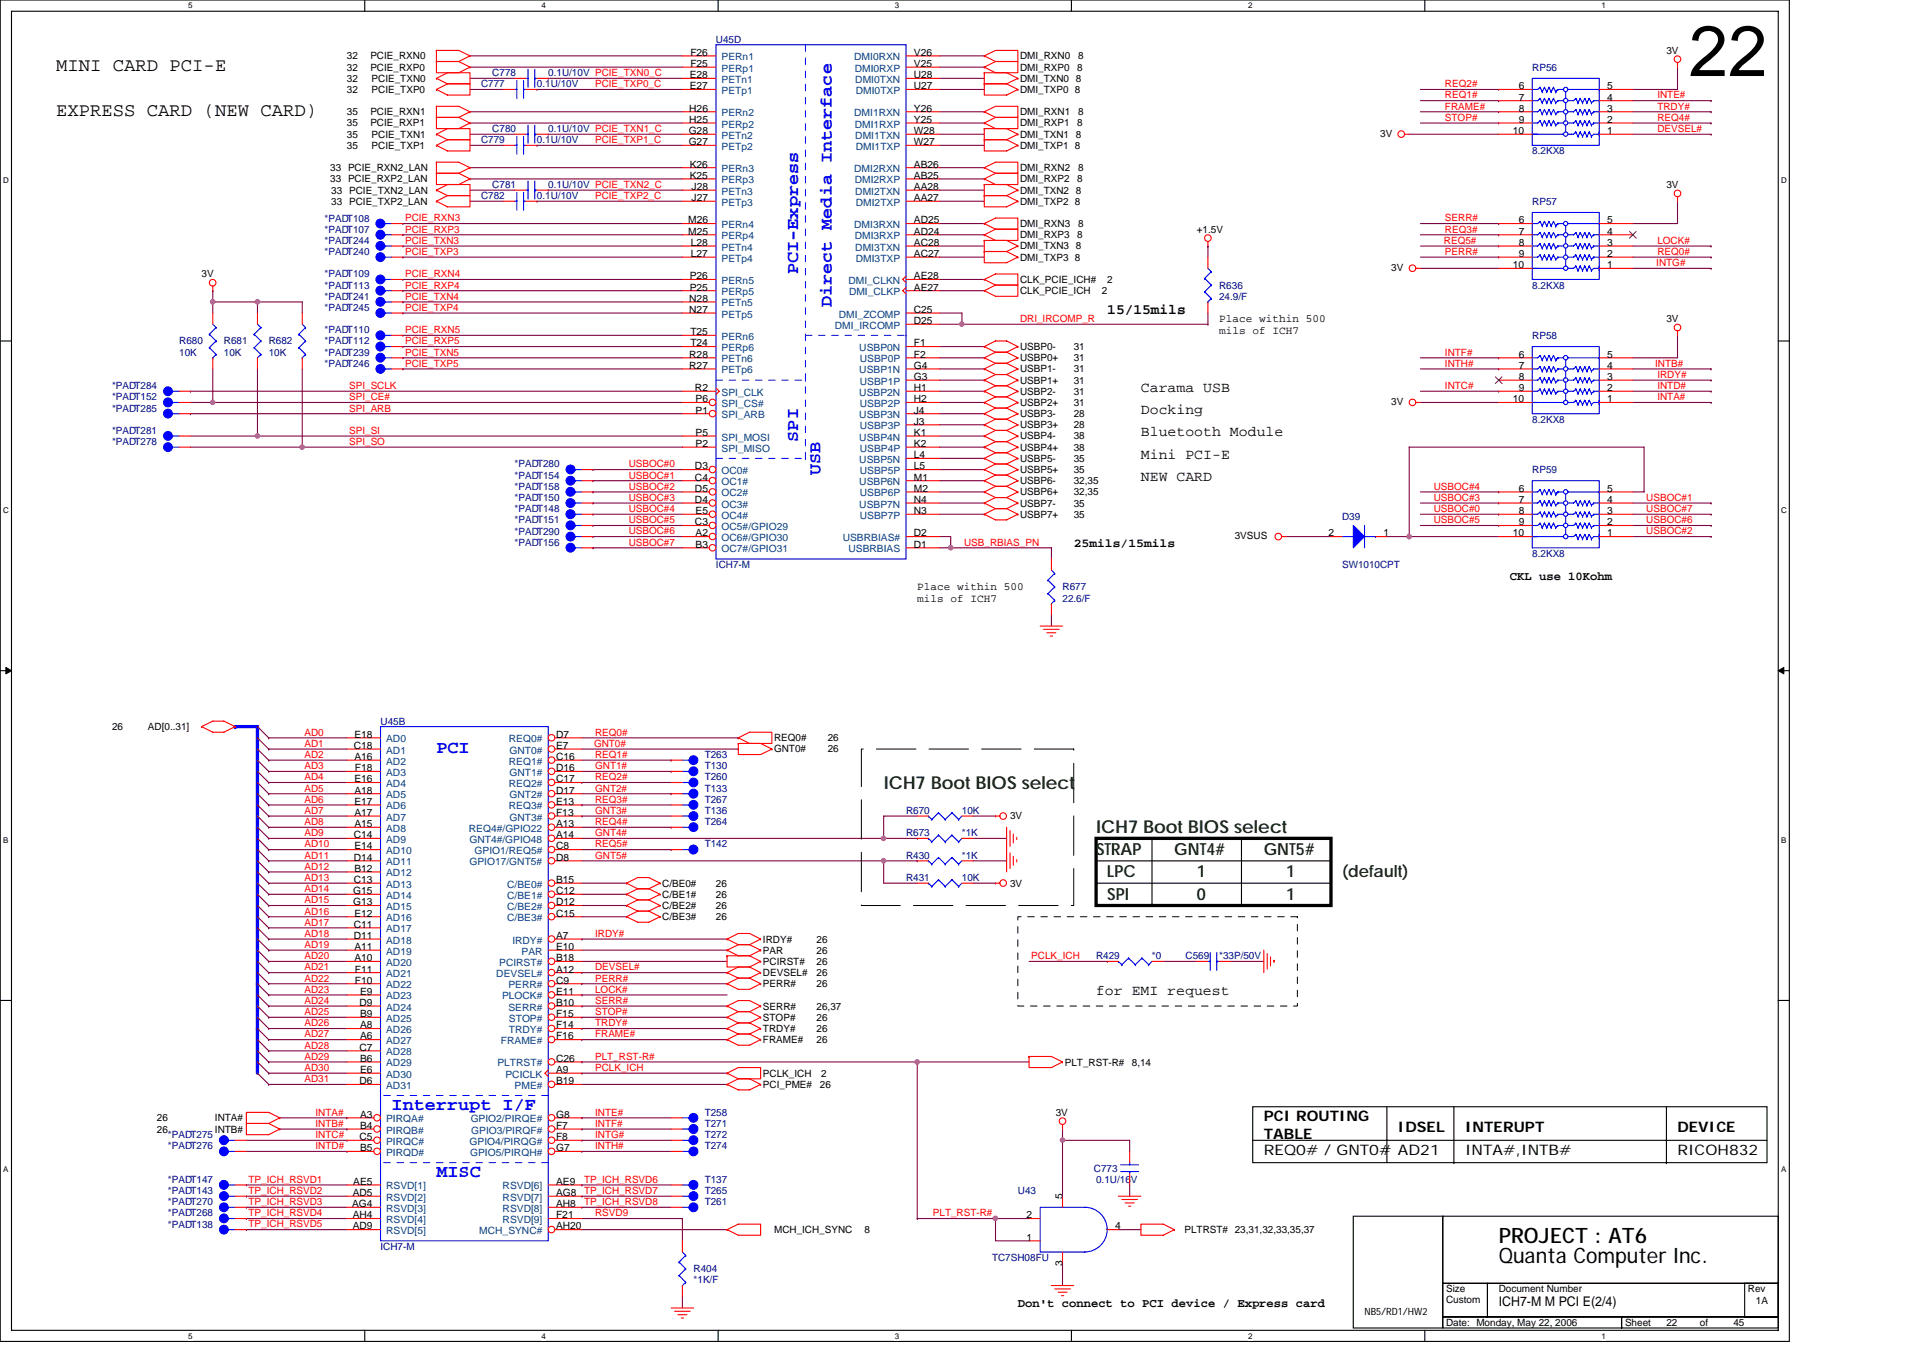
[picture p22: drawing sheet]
<svg xmlns="http://www.w3.org/2000/svg" width="297mm" height="210mm" viewBox="0 0 297 210" stroke-linecap="round" stroke-linejoin="round" font-family="sans-serif">
<defs><g id="words">
<text font-size="11" x="260.9" y="11.7">22</text>
<g font-size="3.3">
<text x="231.5" y="195.1">Quanta Computer Inc.</text>
<text x="231.5" y="192">PROJECT : AT6</text>
</g>
<g font-size="2.9">
<text x="8.7" y="11">MINI CARD PCI-E</text>
<text x="8.7" y="17.9">EXPRESS CARD (NEW CARD)</text>
</g>
<g font-size="2.8" fill="#00f">
<text x="123.3" y="42.3" transform="rotate(-90 123.3 42.3)">PCI-Express</text>
<text x="128.5" y="47.5" transform="rotate(-90 128.5 47.5)">Direct Media Interface</text>
<text x="123.3" y="68.2" transform="rotate(-90 123.3 68.2)">SPI</text>
<text x="126.8" y="73.4" transform="rotate(-90 126.8 73.4)">USB</text>
<text x="67.4" y="116.3">PCI</text>
<text x="60.5" y="171.6">Interrupt I/F</text>
<text x="67.4" y="181.9">MISC</text>
</g>
<g font-size="2.8" fill="#004000">
<text x="136.5" y="121.8">ICH7 Boot BIOS select</text>
<text x="169.3" y="128.7">ICH7 Boot BIOS select</text>
</g>
<g font-size="2.6" fill="#004000">
<text x="169.3" y="132.1">STRAP</text>
<text x="171" y="135.6">LPC</text>
<text x="181.4" y="132.1">GNT4#</text>
<text x="184.9" y="135.6">1</text>
<text x="195.2" y="132.1">GNT5#</text>
<text x="198.7" y="135.6">1</text>
<text x="207.3" y="135.6">(default)</text>
<text x="171" y="139">SPI</text>
<text x="184.9" y="139">0</text>
<text x="198.7" y="139">1</text>
</g>
<g font-size="2.2">
<text x="171" y="48.5">15/15mils</text>
<text x="176.2" y="64">Docking</text>
<text x="176.2" y="60.5">Carama USB</text>
<text x="176.2" y="67.4">Bluetooth Module</text>
<text x="176.2" y="70.9">Mini PCI-E</text>
<text x="176.2" y="74.4">NEW CARD</text>
<text x="169.3" y="153.8">for EMI request</text>
<text x="195.2" y="173.2">PCI ROUTING</text>
<text x="195.2" y="176">TABLE</text>
<text x="195.2" y="178.4">REQ0# / GNT0# AD21</text>
<text x="215.9" y="175">IDSEL</text>
<text x="226.3" y="175">INTERUPT</text>
<text x="226.3" y="178.4">INTA#,INTB#</text>
<text x="259.1" y="178.4">RICOH832</text>
<text x="259.1" y="175">DEVICE</text>
</g>
<text font-size="2.1" x="231.5" y="201.9">ICH7-M M PCI E(2/4)</text>
<g font-size="1.9">
<text x="165.9" y="84.5">25mils/15mils</text>
<text x="233.2" y="89.7">CKL use 10Kohm</text>
<text x="157.2" y="202">Don't connect to PCI device / Express card</text>
</g>
<g font-size="1.7">
<text x="188.3" y="49.7">Place within 500</text>
<text x="188.3" y="51.5">mils of ICH7</text>
<text x="141.7" y="91.2">Place within 500</text>
<text x="141.7" y="93">mils of ICH7</text>
</g>
<g font-size="1.5">
<text x="53.6" y="9.2">32</text>
<text x="53.6" y="10.9">32</text>
<text x="57.2" y="9.2">PCIE_RXN0</text>
<text x="57.2" y="10.9">PCIE_RXP0</text>
<text x="106.6" y="8.6">F26</text>
<text x="106.6" y="10.4">F25</text>
<text x="141.2" y="8.6">V26</text>
<text x="141.2" y="10.4">V25</text>
<text x="157.6" y="9.2">DMI_RXN0</text>
<text x="157.6" y="10.9">DMI_RXP0</text>
<text x="166.4" y="10.9">8</text>
<text x="166.6" y="9.2">8</text>
<text x="257.4" y="8.3">3V</text>
<text x="53.6" y="17.8">35</text>
<text x="53.6" y="12.6">32</text>
<text x="53.6" y="14.4">32</text>
<text x="57.2" y="17.8">PCIE_RXN1</text>
<text x="57.4" y="12.6">PCIE_TXN0</text>
<text x="57.4" y="14.4">PCIE_TXP0</text>
<text x="106.5" y="17.3">H26</text>
<text x="106.5" y="12.1">E28</text>
<text x="106.5" y="13.8">E27</text>
<text x="141.2" y="17.3">Y26</text>
<text x="141.2" y="12.1">U28</text>
<text x="141.2" y="13.8">U27</text>
<text x="157.6" y="17.8">DMI_RXN1</text>
<text x="157.6" y="12.6">DMI_TXN0 8</text>
<text x="157.6" y="14.4">DMI_TXP0 8</text>
<text x="166.6" y="17.8">8</text>
<text x="234.6" y="17.3">8</text>
<text x="234.6" y="15.5">7</text>
<text x="234.6" y="13.8">6</text>
<text x="248.2" y="17.3">3</text>
<text x="248.2" y="15.5">4</text>
<text x="248.2" y="13.8">5</text>
<text x="53.6" y="19.5">35</text>
<text x="53.6" y="21.3">35</text>
<text x="53.6" y="23">35</text>
<text x="57.2" y="19.5">PCIE_RXP1</text>
<text x="57.4" y="21.3">PCIE_TXN1</text>
<text x="57.4" y="23">PCIE_TXP1</text>
<text x="106.4" y="20.7">G28</text>
<text x="106.4" y="22.4">G27</text>
<text x="106.5" y="19">H25</text>
<text x="141.2" y="19">Y25</text>
<text x="141.2" y="20.7">W28</text>
<text x="141.2" y="22.4">W27</text>
<text x="157.6" y="19.5">DMI_RXP1</text>
<text x="157.6" y="21.3">DMI_TXN1 8</text>
<text x="157.6" y="23">DMI_TXP1 8</text>
<text x="166.4" y="19.5">8</text>
<text x="213.2" y="21.1">3V</text>
<text x="233.7" y="20.7">10</text>
<text x="234.6" y="19">9</text>
<text x="248.2" y="20.7">1</text>
<text x="248.2" y="19">2</text>
<text x="51" y="26.5">33 PCIE_RXN2_LAN</text>
<text x="51" y="28.2">33 PCIE_RXP2_LAN</text>
<text x="51.2" y="29.9">33 PCIE_TXN2_LAN</text>
<text x="106.5" y="25.9">K26</text>
<text x="106.5" y="27.6">K25</text>
<text x="106.8" y="29.4">J28</text>
<text x="141.2" y="25.9">AB26</text>
<text x="141.2" y="27.6">AB25</text>
<text x="141.2" y="29.4">AA28</text>
<text x="157.6" y="26.5">DMI_RXN2</text>
<text x="157.6" y="28.2">DMI_RXP2</text>
<text x="157.6" y="29.9">DMI_TXN2 8</text>
<text x="166.4" y="28.2">8</text>
<text x="166.6" y="26.5">8</text>
<text x="257.4" y="29">3V</text>
<text x="51.2" y="31.6">33 PCIE_TXP2_LAN</text>
<text x="106.3" y="34.5">M26</text>
<text x="106.8" y="31.1">J27</text>
<text x="141.2" y="34.5">AD25</text>
<text x="141.2" y="31.1">AA27</text>
<text x="157.6" y="35.1">DMI_RXN3</text>
<text x="157.6" y="31.6">DMI_TXP2 8</text>
<text x="166.6" y="35.1">8</text>
<text x="184.9" y="35.9">+1.5V</text>
<text x="234.6" y="34.5">6</text>
<text x="248.2" y="34.5">5</text>
<text x="106.3" y="36.3">M25</text>
<text x="106.7" y="38">L28</text>
<text x="106.7" y="39.7">L27</text>
<text x="141.2" y="36.3">AD24</text>
<text x="141.2" y="38">AC28</text>
<text x="141.2" y="39.7">AC27</text>
<text x="157.6" y="36.8">DMI_RXP3</text>
<text x="157.6" y="38.5">DMI_TXN3 8</text>
<text x="157.6" y="40.3">DMI_TXP3 8</text>
<text x="166.4" y="36.8">8</text>
<text x="214.9" y="41.8">3V</text>
<text x="233.7" y="41.4">10</text>
<text x="234.6" y="39.7">9</text>
<text x="234.6" y="38">8</text>
<text x="234.6" y="36.3">7</text>
<text x="248.2" y="41.4">1</text>
<text x="248.2" y="39.7">2</text>
<text x="248.2" y="38">3</text>
<text x="248.2" y="36.3">4</text>
<text x="31.1" y="42.9">3V</text>
<text x="106.5" y="46.6">N28</text>
<text x="106.5" y="43.2">P26</text>
<text x="106.5" y="44.9">P25</text>
<text x="141.2" y="43.2">AE28</text>
<text x="141.2" y="44.9">AE27</text>
<text x="157.6" y="43.7">CLK_PCIE_ICH#</text>
<text x="157.6" y="45.4">CLK_PCIE_ICH</text>
<text x="170.2" y="45.4">2</text>
<text x="171" y="43.7">2</text>
<text x="106.5" y="48.3">N27</text>
<text x="106.6" y="51.8">T25</text>
<text x="106.6" y="53.5">T24</text>
<text x="141.2" y="53.5">F1</text>
<text x="141.2" y="48.3">C25</text>
<text x="141.2" y="50.1">D25</text>
<text x="257.4" y="49.8">3V</text>
<text x="106.5" y="55.3">R28</text>
<text x="106.5" y="57">R27</text>
<text x="141.2" y="57">G4</text>
<text x="141.2" y="55.3">F2</text>
<text x="141.2" y="58.7">G3</text>
<text x="157.6" y="54.1">USBP0-</text>
<text x="157.6" y="57.5">USBP1-</text>
<text x="157.6" y="55.8">USBP0+</text>
<text x="157.6" y="59.3">USBP1+</text>
<text x="165.9" y="54.1">31</text>
<text x="165.9" y="57.5">31</text>
<text x="165.9" y="55.8">31</text>
<text x="165.9" y="59.3">31</text>
<text x="234.6" y="58.7">8</text>
<text x="234.6" y="57">7</text>
<text x="234.6" y="55.3">6</text>
<text x="248.2" y="58.7">3</text>
<text x="248.2" y="57">4</text>
<text x="248.2" y="55.3">5</text>
<text x="107.4" y="60.4">R2</text>
<text x="107.4" y="62.2">P6</text>
<text x="107.4" y="63.9">P1</text>
<text x="141.2" y="60.4">H1</text>
<text x="141.2" y="63.9">J4</text>
<text x="141.2" y="62.2">H2</text>
<text x="141.2" y="65.6">J3</text>
<text x="157.6" y="61">USBP2-</text>
<text x="157.6" y="62.7">USBP2+</text>
<text x="157.6" y="64.5">USBP3-</text>
<text x="165.9" y="61">31</text>
<text x="165.9" y="62.7">31</text>
<text x="165.9" y="64.5">28</text>
<text x="214.9" y="62.5">3V</text>
<text x="233.7" y="62.2">10</text>
<text x="234.6" y="60.4">9</text>
<text x="248.2" y="62.2">1</text>
<text x="248.2" y="60.4">2</text>
<text x="107.4" y="67.4">P5</text>
<text x="107.4" y="69.1">P2</text>
<text x="141.2" y="67.4">K1</text>
<text x="141.2" y="70.8">L4</text>
<text x="141.2" y="69.1">K2</text>
<text x="157.6" y="67.9">USBP4-</text>
<text x="157.6" y="71.4">USBP5-</text>
<text x="157.6" y="69.6">USBP4+</text>
<text x="157.6" y="66.2">USBP3+</text>
<text x="165.9" y="67.9">38</text>
<text x="165.9" y="71.4">35</text>
<text x="165.9" y="69.6">38</text>
<text x="165.9" y="66.2">28</text>
<text x="107.4" y="72.5">D3</text>
<text x="107.4" y="74.3">C4</text>
<text x="107.4" y="76">D5</text>
<text x="107.4" y="77.7">D4</text>
<text x="141.2" y="74.3">M1</text>
<text x="141.2" y="77.7">N4</text>
<text x="141.2" y="72.5">L5</text>
<text x="141.2" y="76">M2</text>
<text x="157.6" y="74.8">USBP6-</text>
<text x="157.6" y="73.1">USBP5+</text>
<text x="157.6" y="76.5">USBP6+</text>
<text x="165.9" y="74.8">32,35</text>
<text x="165.9" y="73.1">35</text>
<text x="165.9" y="76.5">32,35</text>
<text x="234.6" y="77.7">7</text>
<text x="234.6" y="76">6</text>
<text x="248.2" y="77.7">4</text>
<text x="248.2" y="76">5</text>
<text x="107.4" y="81.2">C3</text>
<text x="107.4" y="79.4">E5</text>
<text x="107.4" y="82.9">A2</text>
<text x="141.2" y="79.4">N3</text>
<text x="141.2" y="82.9">D2</text>
<text x="157.6" y="78.3">USBP7-</text>
<text x="157.6" y="80">USBP7+</text>
<text x="165.9" y="78.3">35</text>
<text x="165.9" y="80">35</text>
<text x="190.7" y="83.3">3VSUS</text>
<text x="205.2" y="82.9">2</text>
<text x="213.7" y="82.9">1</text>
<text x="233.7" y="82.9">10</text>
<text x="234.6" y="81.2">9</text>
<text x="234.6" y="79.4">8</text>
<text x="248.2" y="82.9">1</text>
<text x="248.2" y="81.2">2</text>
<text x="248.2" y="79.4">3</text>
<text x="107.4" y="84.6">B3</text>
<text x="141.2" y="84.6">D1</text>
<text x="17.3" y="112.8">26</text>
<text x="22.9" y="112.8">AD[0..31]</text>
<text x="54.7" y="114">E18</text>
<text x="85.9" y="114">D7</text>
<text x="54.6" y="115.7">C18</text>
<text x="54.7" y="117.4">A16</text>
<text x="54.8" y="119.2">F18</text>
<text x="85.9" y="117.4">C16</text>
<text x="85.9" y="115.7">E7</text>
<text x="85.9" y="119.2">D16</text>
<text x="119.6" y="114.5">REQ0#</text>
<text x="119.6" y="116.3">GNT0#</text>
<text x="127.9" y="114.5">26</text>
<text x="127.9" y="116.3">26</text>
<text x="54.7" y="120.9">E16</text>
<text x="54.7" y="122.6">A18</text>
<text x="54.7" y="124.4">E17</text>
<text x="85.9" y="120.9">C17</text>
<text x="85.9" y="124.4">E13</text>
<text x="85.9" y="122.6">D17</text>
<text x="54.6" y="129.5">C14</text>
<text x="54.7" y="126.1">A17</text>
<text x="54.7" y="127.8">A15</text>
<text x="54.7" y="131.3">E14</text>
<text x="85.9" y="129.5">A14</text>
<text x="85.9" y="131.3">C8</text>
<text x="85.9" y="126.1">F13</text>
<text x="85.9" y="127.8">A13</text>
<text x="156" y="126.6">3V</text>
<text x="54.6" y="133">D14</text>
<text x="54.6" y="136.4">C13</text>
<text x="54.7" y="134.7">B12</text>
<text x="85.9" y="133">D8</text>
<text x="85.9" y="136.4">B15</text>
<text x="102.3" y="137">C/BE0#</text>
<text x="110.6" y="137">26</text>
<text x="156" y="137">3V</text>
<text x="54.6" y="138.2">G15</text>
<text x="54.6" y="139.9">G13</text>
<text x="54.6" y="143.3">C11</text>
<text x="54.7" y="141.6">E12</text>
<text x="85.9" y="138.2">C12</text>
<text x="85.9" y="139.9">D12</text>
<text x="85.9" y="141.6">C15</text>
<text x="102.3" y="138.7">C/BE1#</text>
<text x="102.3" y="140.4">C/BE2#</text>
<text x="102.3" y="142.2">C/BE3#</text>
<text x="110.6" y="138.7">26</text>
<text x="110.6" y="140.4">26</text>
<text x="110.6" y="142.2">26</text>
<text x="54.6" y="145.1">D11</text>
<text x="54.7" y="146.8">A11</text>
<text x="54.7" y="148.5">A10</text>
<text x="85.9" y="148.5">B18</text>
<text x="85.9" y="145.1">A7</text>
<text x="85.9" y="146.8">E10</text>
<text x="117.9" y="145.6">IRDY#</text>
<text x="117.9" y="147.4">PAR</text>
<text x="117.9" y="149.1">PCIRST#</text>
<text x="126.1" y="145.6">26</text>
<text x="126.1" y="147.4">26</text>
<text x="126.1" y="149.1">26</text>
<text x="54.8" y="150.3">F11</text>
<text x="54.8" y="152">F10</text>
<text x="55.5" y="155.4">D9</text>
<text x="55.6" y="153.7">E9</text>
<text x="85.9" y="153.7">E11</text>
<text x="85.9" y="152">C9</text>
<text x="85.9" y="155.4">B10</text>
<text x="85.9" y="150.3">A12</text>
<text x="117.9" y="150.8">DEVSEL#</text>
<text x="117.9" y="152.5">PERR#</text>
<text x="117.9" y="156">SERR#</text>
<text x="126.1" y="152.5">26</text>
<text x="126.1" y="156">26,37</text>
<text x="126.1" y="150.8">26</text>
<text x="55.6" y="157.2">B9</text>
<text x="55.6" y="158.9">A8</text>
<text x="55.6" y="160.6">A6</text>
<text x="85.9" y="160.6">F16</text>
<text x="85.9" y="157.2">F15</text>
<text x="85.9" y="158.9">F14</text>
<text x="117.9" y="157.7">STOP#</text>
<text x="117.9" y="159.4">TRDY#</text>
<text x="117.9" y="161.2">FRAME#</text>
<text x="126.1" y="159.4">26</text>
<text x="126.1" y="161.2">26</text>
<text x="126.1" y="157.7">26</text>
<text x="55.5" y="162.3">C7</text>
<text x="55.5" y="167.5">D6</text>
<text x="55.6" y="164.1">B6</text>
<text x="55.6" y="165.8">E6</text>
<text x="85.9" y="164.1">C26</text>
<text x="85.9" y="165.8">A9</text>
<text x="85.9" y="167.5">B19</text>
<text x="117.9" y="166.3">PCLK_ICH</text>
<text x="126.8" y="166.3">2</text>
<text x="164.5" y="164.6">PLT_RST-R#</text>
<text x="174.8" y="164.6">8,14</text>
<text x="24.2" y="173.3">26</text>
<text x="33.2" y="173.3">INTA#</text>
<text x="55.6" y="172.7">A3</text>
<text x="85.9" y="172.7">G8</text>
<text x="117.9" y="168.1">PCI_PME#</text>
<text x="126.7" y="168.1">26</text>
<text x="163.1" y="172.4">3V</text>
<text x="24.2" y="175">26</text>
<text x="33.2" y="175">INTB#</text>
<text x="55.5" y="176.2">C5</text>
<text x="55.6" y="174.4">B4</text>
<text x="55.6" y="177.9">B5</text>
<text x="85.9" y="174.4">F7</text>
<text x="85.9" y="177.9">G7</text>
<text x="85.9" y="176.2">F8</text>
<text x="54.5" y="184.8">AD5</text>
<text x="54.6" y="183.1">AE5</text>
<text x="85.9" y="184.8">AG8</text>
<text x="85.9" y="183.1">AE9</text>
<text x="164.1" y="185.3" transform="rotate(-90 164.1 185.3)">5</text>
<text x="54.4" y="186.5">AG4</text>
<text x="54.5" y="188.3">AH4</text>
<text x="54.5" y="190">AD9</text>
<text x="85.9" y="188.3">F21</text>
<text x="85.9" y="186.5">AH8</text>
<text x="85.9" y="190">AH20</text>
<text x="119.6" y="190.5">MCH_ICH_SYNC</text>
<text x="133.6" y="190.5">8</text>
<text x="158.6" y="188.3">2</text>
<text x="158.6" y="191.7">1</text>
<text x="172.3" y="190">4</text>
<text x="183" y="190.5">PLTRST# 23,31,32,33,35,37</text>
<text x="164.1" y="195.6" transform="rotate(-90 164.1 195.6)">3</text>
<text x="210.8" y="203.2">NB5/RD1/HW2</text>
<text x="223.4" y="199.7">Size</text>
<text x="223.4" y="201.3">Custom</text>
<text x="231.5" y="199.7">Document Number</text>
<text x="270" y="199.7">Rev</text>
<text x="271.2" y="201.4">1A</text>
<text x="223.4" y="204.9">Date: Monday, May 22, 2006</text>
<text x="251" y="204.9">Sheet</text>
<text x="257.4" y="204.9">22</text>
<text x="262.6" y="204.9">of</text>
<text x="267.8" y="204.9">45</text>
</g>
<g font-size="1.5" fill="#000080">
<text x="76" y="11.8">C778</text>
<text x="84.7" y="11.8">0.1U/10V PCIE_TXN0_C</text>
<text x="110.6" y="6.6">U45D</text>
<text x="236.7" y="10.9">RP56</text>
<text x="74.3" y="13.5">C777</text>
<text x="82.9" y="13.5">0.1U/10V</text>
<text x="74.3" y="22.1">C779</text>
<text x="76" y="20.4">C780</text>
<text x="82.9" y="22.1">0.1U/10V</text>
<text x="84.7" y="20.4">0.1U/10V PCIE_TXN1_C</text>
<text x="236.7" y="23.9">8.2KX8</text>
<text x="76" y="29">C781</text>
<text x="84.7" y="29">0.1U/10V PCIE_TXN2_C</text>
<text x="50.1" y="34.2">*PADT108</text>
<text x="50.1" y="35.9">*PADT107</text>
<text x="74.3" y="30.8">C782</text>
<text x="82.9" y="30.8">0.1U/10V</text>
<text x="236.7" y="31.6">RP57</text>
<text x="50.1" y="39.4">*PADT240</text>
<text x="50.1" y="37.7">*PADT244</text>
<text x="50.1" y="42.9">*PADT109</text>
<text x="50.1" y="46.3">*PADT241</text>
<text x="50.1" y="44.6">*PADT113</text>
<text x="188.3" y="44.6">R636</text>
<text x="188.3" y="46.3">24.9/F</text>
<text x="236.7" y="44.6">8.2KX8</text>
<text x="27.7" y="53.2">R680</text>
<text x="34.6" y="53.2">R681</text>
<text x="41.5" y="53.2">R682</text>
<text x="50.1" y="48">*PADT245</text>
<text x="50.1" y="53.2">*PADT112</text>
<text x="50.1" y="51.5">*PADT110</text>
<text x="236.7" y="52.4">RP58</text>
<text x="27.7" y="54.9">10K</text>
<text x="34.6" y="54.9">10K</text>
<text x="41.5" y="54.9">10K</text>
<text x="50.1" y="54.9">*PADT239</text>
<text x="50.1" y="56.7">*PADT246</text>
<text x="17.3" y="60.1">*PADT284</text>
<text x="17.3" y="61.8">*PADT152</text>
<text x="17.3" y="63.6">*PADT285</text>
<text x="236.7" y="65.3">8.2KX8</text>
<text x="17.3" y="68.8">*PADT278</text>
<text x="17.3" y="67">*PADT281</text>
<text x="79.5" y="77.4">*PADT150</text>
<text x="79.5" y="72.2">*PADT280</text>
<text x="79.5" y="74">*PADT154</text>
<text x="79.5" y="75.7">*PADT158</text>
<text x="236.7" y="73.1">RP59</text>
<text x="79.5" y="82.6">*PADT290</text>
<text x="79.5" y="79.1">*PADT148</text>
<text x="79.5" y="80.9">*PADT151</text>
<text x="207.3" y="80.3">D39</text>
<text x="79.5" y="84.3">*PADT156</text>
<text x="110.6" y="87.8">ICH7-M</text>
<text x="207.3" y="87.8">SW1010CPT</text>
<text x="236.7" y="86">8.2KX8</text>
<text x="164.1" y="91.2">R677</text>
<text x="164.1" y="92.9">22.6/F</text>
<text x="58.8" y="112">U45B</text>
<text x="108.9" y="118.9">T130</text>
<text x="108.9" y="117.1">T263</text>
<text x="108.9" y="120.6">T260</text>
<text x="108.9" y="124">T267</text>
<text x="108.9" y="122.3">T133</text>
<text x="108.9" y="125.8">T136</text>
<text x="140" y="125.8">R670</text>
<text x="148.6" y="125.8">10K</text>
<text x="108.9" y="127.5">T264</text>
<text x="108.9" y="130.9">T142</text>
<text x="140" y="129.2">R673</text>
<text x="148.6" y="129.2">*1K</text>
<text x="140" y="132.7">R430</text>
<text x="140" y="136.1">R431</text>
<text x="148.6" y="132.7">*1K</text>
<text x="148.6" y="136.1">10K</text>
<text x="169.3" y="148.2">R429</text>
<text x="177.9" y="148.2">*0</text>
<text x="183.1" y="148.2">C569</text>
<text x="188.3" y="148.2">*33P/50V</text>
<text x="108.9" y="172.4">T258</text>
<text x="25.9" y="177.6">*PADT276</text>
<text x="25.9" y="175.9">*PADT275</text>
<text x="108.9" y="174.1">T271</text>
<text x="108.9" y="175.9">T272</text>
<text x="108.9" y="177.6">T274</text>
<text x="25.9" y="182.8">*PADT147</text>
<text x="25.9" y="184.5">*PADT143</text>
<text x="108.9" y="182.8">T137</text>
<text x="108.9" y="184.5">T265</text>
<text x="157.2" y="184.5">U43</text>
<text x="169" y="181">C773</text>
<text x="169.3" y="182.8">0.1U/16V</text>
<text x="25.9" y="189.7">*PADT138</text>
<text x="25.9" y="187.9">*PADT268</text>
<text x="25.9" y="186.2">*PADT270</text>
<text x="108.9" y="186.2">T261</text>
<text x="58.8" y="193.1">ICH7-M</text>
<text x="107.1" y="196.6">R404</text>
<text x="153.2" y="194.9">TC7SH08FU</text>
<text x="107.1" y="198.3">*1K/F</text>
</g>
<g font-size="1.5" fill="#004080">
<text x="111.5" y="9.3">PERn1</text>
<text x="111.5" y="11.1">PERp1</text>
<text x="131.9" y="9.3">DMI0RXN</text>
<text x="132" y="11.1">DMI0RXP</text>
<text x="111.5" y="12.8">PETn1</text>
<text x="111.5" y="14.5">PETp1</text>
<text x="111.5" y="18">PERn2</text>
<text x="131.9" y="18">DMI1RXN</text>
<text x="132.1" y="12.8">DMI0TXN</text>
<text x="132.2" y="14.5">DMI0TXP</text>
<text x="111.5" y="19.7">PERp2</text>
<text x="111.5" y="21.4">PETn2</text>
<text x="111.5" y="23.2">PETp2</text>
<text x="132" y="19.7">DMI1RXP</text>
<text x="132.1" y="21.4">DMI1TXN</text>
<text x="132.2" y="23.2">DMI1TXP</text>
<text x="111.5" y="26.6">PERn3</text>
<text x="111.5" y="28.3">PERp3</text>
<text x="131.9" y="26.6">DMI2RXN</text>
<text x="132" y="28.3">DMI2RXP</text>
<text x="111.5" y="30.1">PETn3</text>
<text x="111.5" y="31.8">PETp3</text>
<text x="111.5" y="35.2">PERn4</text>
<text x="131.9" y="35.2">DMI3RXN</text>
<text x="132.1" y="30.1">DMI2TXN</text>
<text x="132.2" y="31.8">DMI2TXP</text>
<text x="111.5" y="37">PERp4</text>
<text x="111.5" y="38.7">PETn4</text>
<text x="111.5" y="40.4">PETp4</text>
<text x="132" y="37">DMI3RXP</text>
<text x="132.1" y="38.7">DMI3TXN</text>
<text x="132.2" y="40.4">DMI3TXP</text>
<text x="111.5" y="43.9">PERn5</text>
<text x="111.5" y="45.6">PERp5</text>
<text x="111.5" y="47.3">PETn5</text>
<text x="131.1" y="43.9">DMI_CLKN</text>
<text x="131.1" y="45.6">DMI_CLKP</text>
<text x="111.5" y="49.1">PETp5</text>
<text x="111.5" y="52.5">PERn6</text>
<text x="129" y="50.8">DMI_IRCOMP</text>
<text x="129.6" y="49.1">DMI_ZCOMP</text>
<text x="111.5" y="54.3">PERp6</text>
<text x="111.5" y="56">PETn6</text>
<text x="111.5" y="57.7">PETp6</text>
<text x="132.7" y="54.3">USBP0N</text>
<text x="132.7" y="57.7">USBP1N</text>
<text x="132.8" y="56">USBP0P</text>
<text x="132.8" y="59.4">USBP1P</text>
<text x="111.5" y="61.2">SPI_CLK</text>
<text x="111.5" y="62.9">SPI_CS#</text>
<text x="111.5" y="64.6">SPI_ARB</text>
<text x="132.7" y="61.2">USBP2N</text>
<text x="132.7" y="64.6">USBP3N</text>
<text x="132.8" y="62.9">USBP2P</text>
<text x="111.5" y="68.1">SPI_MOSI</text>
<text x="111.5" y="69.8">SPI_MISO</text>
<text x="132.7" y="68.1">USBP4N</text>
<text x="132.7" y="71.5">USBP5N</text>
<text x="132.8" y="66.3">USBP3P</text>
<text x="132.8" y="69.8">USBP4P</text>
<text x="111.5" y="73.3">OC0#</text>
<text x="111.5" y="75">OC1#</text>
<text x="111.5" y="76.7">OC2#</text>
<text x="132.7" y="75">USBP6N</text>
<text x="132.8" y="73.3">USBP5P</text>
<text x="132.8" y="76.7">USBP6P</text>
<text x="111.5" y="78.4">OC3#</text>
<text x="111.5" y="80.2">OC4#</text>
<text x="111.5" y="81.9">OC5#/GPIO29</text>
<text x="111.5" y="83.6">OC6#/GPIO30</text>
<text x="130.2" y="83.6">USBRBIAS#</text>
<text x="132.7" y="78.4">USBP7N</text>
<text x="132.8" y="80.2">USBP7P</text>
<text x="111.5" y="85.3">OC7#/GPIO31</text>
<text x="131.1" y="85.3">USBRBIAS</text>
<text x="59.6" y="114.7">AD0</text>
<text x="59.6" y="116.4">AD1</text>
<text x="59.6" y="118.2">AD2</text>
<text x="59.6" y="119.9">AD3</text>
<text x="78.6" y="114.7">REQ0#</text>
<text x="78.6" y="118.2">REQ1#</text>
<text x="78.7" y="116.4">GNT0#</text>
<text x="78.7" y="119.9">GNT1#</text>
<text x="59.6" y="121.6">AD4</text>
<text x="59.6" y="123.3">AD5</text>
<text x="59.6" y="125.1">AD6</text>
<text x="78.6" y="121.6">REQ2#</text>
<text x="78.6" y="125.1">REQ3#</text>
<text x="78.7" y="123.3">GNT2#</text>
<text x="59.6" y="126.8">AD7</text>
<text x="59.6" y="128.5">AD8</text>
<text x="59.6" y="130.2">AD9</text>
<text x="59.6" y="132">AD10</text>
<text x="72.4" y="128.5">REQ4#/GPIO22</text>
<text x="72.5" y="130.2">GNT4#/GPIO48</text>
<text x="73.3" y="132">GPIO1/REQ5#</text>
<text x="78.7" y="126.8">GNT3#</text>
<text x="59.6" y="133.7">AD11</text>
<text x="59.6" y="135.4">AD12</text>
<text x="59.6" y="137.2">AD13</text>
<text x="72.5" y="133.7">GPIO17/GNT5#</text>
<text x="78.3" y="137.2">C/BE0#</text>
<text x="59.6" y="138.9">AD14</text>
<text x="59.6" y="140.6">AD15</text>
<text x="59.6" y="142.3">AD16</text>
<text x="78.3" y="138.9">C/BE1#</text>
<text x="78.3" y="140.6">C/BE2#</text>
<text x="78.3" y="142.3">C/BE3#</text>
<text x="59.6" y="144.1">AD17</text>
<text x="59.6" y="145.8">AD18</text>
<text x="59.6" y="147.5">AD19</text>
<text x="59.6" y="149.2">AD20</text>
<text x="77.1" y="149.2">PCIRST#</text>
<text x="79.1" y="145.8">IRDY#</text>
<text x="80.6" y="147.5">PAR</text>
<text x="59.6" y="151">AD21</text>
<text x="59.6" y="152.7">AD22</text>
<text x="59.6" y="154.4">AD23</text>
<text x="76.7" y="151">DEVSEL#</text>
<text x="77.6" y="154.4">PLOCK#</text>
<text x="78.5" y="152.7">PERR#</text>
<text x="59.6" y="156.1">AD24</text>
<text x="59.6" y="157.9">AD25</text>
<text x="59.6" y="159.6">AD26</text>
<text x="59.6" y="161.3">AD27</text>
<text x="77.4" y="161.3">FRAME#</text>
<text x="78.5" y="156.1">SERR#</text>
<text x="78.6" y="157.9">STOP#</text>
<text x="78.6" y="159.6">TRDY#</text>
<text x="59.6" y="163.1">AD28</text>
<text x="59.6" y="164.8">AD29</text>
<text x="59.6" y="166.5">AD30</text>
<text x="76.8" y="164.8">PLTRST#</text>
<text x="78.1" y="166.5">PCICLK</text>
<text x="59.6" y="168.3">AD31</text>
<text x="59.6" y="173.4">PIRQA#</text>
<text x="72.7" y="173.4">GPIO2/PIRQE#</text>
<text x="79.5" y="168.3">PME#</text>
<text x="59.6" y="175.2">PIRQB#</text>
<text x="59.6" y="176.9">PIRQC#</text>
<text x="59.6" y="178.6">PIRQD#</text>
<text x="72.5" y="176.9">GPIO4/PIRQG#</text>
<text x="72.6" y="178.6">GPIO5/PIRQH#</text>
<text x="72.8" y="175.2">GPIO3/PIRQF#</text>
<text x="59.6" y="183.8">RSVD[1]</text>
<text x="59.6" y="185.5">RSVD[2]</text>
<text x="77.6" y="185.5">RSVD[7]</text>
<text x="77.6" y="183.8">RSVD[6]</text>
<text x="59.6" y="187.2">RSVD[3]</text>
<text x="59.6" y="189">RSVD[4]</text>
<text x="59.6" y="190.7">RSVD[5]</text>
<text x="74" y="190.7">MCH_SYNC#</text>
<text x="77.6" y="189">RSVD[9]</text>
<text x="77.6" y="187.2">RSVD[8]</text>
</g>
<g font-size="1.5" fill="#f00">
<text x="91.9" y="13.5">PCIE_TXP0_C</text>
<text x="223.2" y="16.9">FRAME#</text>
<text x="223.2" y="13.5">REQ2#</text>
<text x="223.2" y="15.2">REQ1#</text>
<text x="256" y="16.9">TRDY#</text>
<text x="256" y="15.2">INTE#</text>
<text x="91.9" y="22.1">PCIE_TXP1_C</text>
<text x="223.2" y="18.7">STOP#</text>
<text x="256" y="20.4">DEVSEL#</text>
<text x="256" y="18.7">REQ4#</text>
<text x="62.6" y="34.2">PCIE_RXN3</text>
<text x="62.6" y="35.9">PCIE_RXP3</text>
<text x="91.9" y="30.8">PCIE_TXP2_C</text>
<text x="223.2" y="35.9">REQ3#</text>
<text x="223.2" y="34.2">SERR#</text>
<text x="62.6" y="37.7">PCIE_TXN3</text>
<text x="62.6" y="39.4">PCIE_TXP3</text>
<text x="223" y="37.7">REQ5#</text>
<text x="223.2" y="39.4">PERR#</text>
<text x="255.8" y="41.1">INTG#</text>
<text x="256" y="39.4">REQ0#</text>
<text x="256" y="37.7">LOCK#</text>
<text x="62.6" y="42.8">PCIE_RXN4</text>
<text x="62.6" y="44.6">PCIE_RXP4</text>
<text x="62.6" y="46.3">PCIE_TXN4</text>
<text x="62.6" y="51.5">PCIE_RXN5</text>
<text x="62.6" y="53.2">PCIE_RXP5</text>
<text x="62.6" y="48">PCIE_TXP4</text>
<text x="157.6" y="49.8">DRI_IRCOMP_R</text>
<text x="62.6" y="56.7">PCIE_TXP5</text>
<text x="62.6" y="54.9">PCIE_TXN5</text>
<text x="223.2" y="54.9">INTF#</text>
<text x="223.2" y="56.7">INTH#</text>
<text x="255.7" y="56.7">INTB#</text>
<text x="256" y="58.4">IRDY#</text>
<text x="53.9" y="60.1">SPI_SCLK</text>
<text x="53.9" y="61.8">SPI_CE#</text>
<text x="53.9" y="63.6">SPI_ARB</text>
<text x="223.2" y="60.1">INTC#</text>
<text x="256" y="61.8">INTA#</text>
<text x="256" y="60.1">INTD#</text>
<text x="53.9" y="67">SPI_SI</text>
<text x="53.9" y="68.7">SPI_SO</text>
<text x="97.1" y="72.2">USBOC#0</text>
<text x="97.1" y="77.4">USBOC#3</text>
<text x="97.1" y="75.7">USBOC#2</text>
<text x="97.1" y="73.9">USBOC#1</text>
<text x="221.5" y="77.4">USBOC#3</text>
<text x="221.5" y="75.7">USBOC#4</text>
<text x="254.3" y="77.4">USBOC#1</text>
<text x="97.1" y="79.1">USBOC#4</text>
<text x="97.1" y="80.9">USBOC#5</text>
<text x="97.1" y="82.6">USBOC#6</text>
<text x="221.5" y="80.9">USBOC#5</text>
<text x="221.5" y="79.1">USBOC#0</text>
<text x="254.3" y="82.6">USBOC#2</text>
<text x="254.3" y="79.1">USBOC#7</text>
<text x="254.3" y="80.9">USBOC#6</text>
<text x="97.1" y="84.3">USBOC#7</text>
<text x="148.9" y="84.3">USB_RBIAS_PN</text>
<text x="47" y="113.7">AD0</text>
<text x="91.9" y="113.7">REQ0#</text>
<text x="47" y="115.4">AD1</text>
<text x="47" y="117.1">AD2</text>
<text x="47" y="118.9">AD3</text>
<text x="91.8" y="115.4">GNT0#</text>
<text x="91.9" y="117.1">REQ1#</text>
<text x="91.9" y="118.9">GNT1#</text>
<text x="47" y="120.6">AD4</text>
<text x="47" y="122.3">AD5</text>
<text x="47" y="124">AD6</text>
<text x="47" y="125.8">AD7</text>
<text x="91.9" y="124">REQ3#</text>
<text x="91.9" y="125.8">GNT3#</text>
<text x="91.9" y="122.3">GNT2#</text>
<text x="91.9" y="120.6">REQ2#</text>
<text x="47" y="127.5">AD8</text>
<text x="47" y="129.2">AD9</text>
<text x="47" y="130.9">AD10</text>
<text x="91.9" y="127.5">REQ4#</text>
<text x="91.9" y="130.9">REQ5#</text>
<text x="91.9" y="129.2">GNT4#</text>
<text x="47" y="132.7">AD11</text>
<text x="47" y="134.4">AD12</text>
<text x="47" y="136.1">AD13</text>
<text x="47" y="137.8">AD14</text>
<text x="91.9" y="132.7">GNT5#</text>
<text x="47" y="139.6">AD15</text>
<text x="47" y="141.3">AD16</text>
<text x="47" y="143">AD17</text>
<text x="47" y="144.8">AD18</text>
<text x="47" y="146.5">AD19</text>
<text x="47" y="148.2">AD20</text>
<text x="47" y="149.9">AD21</text>
<text x="91.9" y="144.8">IRDY#</text>
<text x="91.9" y="149.9">DEVSEL#</text>
<text x="159.3" y="148.2">PCLK_ICH</text>
<text x="47" y="151.7">AD22</text>
<text x="47" y="153.4">AD23</text>
<text x="47" y="155.1">AD24</text>
<text x="91.9" y="155.1">SERR#</text>
<text x="91.9" y="151.7">PERR#</text>
<text x="91.9" y="153.4">LOCK#</text>
<text x="47" y="156.8">AD25</text>
<text x="47" y="158.6">AD26</text>
<text x="47" y="160.3">AD27</text>
<text x="91.9" y="158.6">TRDY#</text>
<text x="91.9" y="160.3">FRAME#</text>
<text x="91.9" y="156.8">STOP#</text>
<text x="47" y="162">AD28</text>
<text x="47" y="163.7">AD29</text>
<text x="47" y="167.2">AD31</text>
<text x="47" y="165.5">AD30</text>
<text x="91.9" y="165.5">PCLK_ICH</text>
<text x="91.9" y="163.7">PLT_RST-R#</text>
<text x="48.7" y="172.4">INTA#</text>
<text x="91.9" y="172.4">INTE#</text>
<text x="48.7" y="177.6">INTD#</text>
<text x="48.7" y="175.9">INTC#</text>
<text x="48.7" y="174.1">INTB#</text>
<text x="91.9" y="174.1">INTF#</text>
<text x="91.9" y="177.6">INTH#</text>
<text x="91.9" y="175.9">INTG#</text>
<text x="38.4" y="184.5">TP_ICH_RSVD2</text>
<text x="38.4" y="182.8">TP_ICH_RSVD1</text>
<text x="90.2" y="182.8">TP_ICH_RSVD6</text>
<text x="90.2" y="184.5">TP_ICH_RSVD7</text>
<text x="38.4" y="189.7">TP_ICH_RSVD5</text>
<text x="38.4" y="187.9">TP_ICH_RSVD4</text>
<text x="38.4" y="186.2">TP_ICH_RSVD3</text>
<text x="90.2" y="186.2">TP_ICH_RSVD8</text>
<text x="91.9" y="187.9">RSVD9</text>
<text x="144.1" y="187.9">PLT_RST-R#</text>
</g>
<g font-size="1.2">
<text x="29.1" y="1.3">5</text>
<text x="83.6" y="1.3">4</text>
<text x="138.2" y="1.3">3</text>
<text x="192.8" y="1.3">2</text>
<text x="247.4" y="1.3">1</text>
<text x=".5" y="28.3">D</text>
<text x="275.1" y="28.3">D</text>
<text x=".5" y="79.2">C</text>
<text x="275.1" y="79.2">C</text>
<text x=".5" y="130.2">B</text>
<text x="275.1" y="130.2">B</text>
<text x=".5" y="181.1">A</text>
<text x="275.1" y="181.1">A</text>
<text x="29.1" y="206.8">5</text>
<text x="83.6" y="206.8">4</text>
<text x="138.2" y="206.8">3</text>
<text x="192.8" y="206.8">2</text>
<text x="247.4" y="206.8">1</text>
</g>
</g></defs>
<path d="M0 0h276.4v207.3h-276.4zM1.8 1.7h272.9v203.8h-272.9z" fill="none" stroke="#000" stroke-width=".17"/>
<g fill="#fff">
<path d="M29.1 .2h.6v1.4h-.6z"/>
<path d="M29.1 205.7h.6v1.4h-.6z"/>
</g>
<path d="M56.3 0v1.7M56.3 205.5v1.8" fill="none" stroke="#000" stroke-width=".17"/>
<g fill="#fff">
<path d="M83.6 .2h.7v1.4h-.7z"/>
<path d="M83.6 205.7h.7v1.4h-.7z"/>
</g>
<path d="M110.9 0v1.7M110.9 205.5v1.8" fill="none" stroke="#000" stroke-width=".17"/>
<g fill="#fff">
<path d="M138.2 .2h.7v1.4h-.7z"/>
<path d="M138.2 205.7h.7v1.4h-.7z"/>
</g>
<path d="M165.5 0v1.7M165.5 205.5v1.8" fill="none" stroke="#000" stroke-width=".17"/>
<g fill="#fff">
<path d="M192.8 .2h.6v1.4h-.6z"/>
<path d="M192.8 205.7h.6v1.4h-.6z"/>
</g>
<path d="M220.1 0v1.7M220.1 205.5v1.8" fill="none" stroke="#000" stroke-width=".17"/>
<g fill="#fff">
<path d="M247.4 .2h.6v1.4h-.6z"/>
<path d="M247.4 205.7h.6v1.4h-.6z"/>
<path d="M.5 27.2h.8v1.4h-.8z"/>
<path d="M275.1 27.2h.9v1.4h-.9z"/>
<path d="M.5 78.1h.8v1.4h-.8z"/>
<path d="M275.1 78.1h.9v1.4h-.9z"/>
</g>
<path d="M0 52.7h1.8M274.7 52.7h1.7" fill="none" stroke="#000" stroke-width=".17"/>
<g fill="#fff">
<path d="M.5 129.1h.8v1.4h-.8z"/>
<path d="M275.1 129.1h.8v1.4h-.8z"/>
</g>
<path d="M0 103.6h1.8M274.7 103.6h1.7" fill="none" stroke="#000" stroke-width=".17"/>
<path d="M.9 103.1l.9 .5-.9 .5zM274.7 103.6l.8-.5v1z" fill="#000" stroke="#000" stroke-width=".15"/>
<g fill="#fff">
<path d="M.5 180h.8v1.4h-.8z"/>
<path d="M275.1 180h.8v1.4h-.8z"/>
</g>
<g fill="none" stroke="#000" stroke-width=".17">
<path d="M169.3 133h36.3M169.3 136.5h36.3M177.9 129.5v10.4M191.8 139.9h.1M191.8 129.5v10.4M205.6 133h.1M205.6 136.5h.1M0 154.6h1.8M274.7 154.6h1.7M193.5 176.2h79.4M193.5 171h79.4v8.6h-79.4zM214.2 171v8.6"/>
<path d="M224.6 179.6h.1M224.6 171v8.6M257.4 179.6h.1M257.4 171v8.6M209 187.9h13.9v17.3h-13.9zM222.9 187.9h51.8v10.4h-51.8zM222.9 198.3h6.9v5.2h-6.9zM229.8 198.3h44.9v5.2h-44.9zM269.5 198.3h5.2v5.2h-5.2zM222.9 203.5h27.6v1.7h-27.6zM250.5 203.5h24.2v1.7h-24.2z"/>
</g>
<g fill="none" stroke="#800040" stroke-width=".17">
<path d="M72.6 8.6h32.8M72.6 10.4h32.8M72.6 17.3h32.8M72.6 19h32.8M72.6 12.1h6.9M72.6 13.8h5.2M82.9 13.8h.1M82.9 13.8h22.5M84.7 12.1h.1M84.7 12.1h20.7M145.1 8.6h6.9M145.1 10.4h6.9"/>
<path d="M145.1 12.1h6.9M145.1 13.8h6.9M145.1 17.3h6.9M145.1 19h6.9M219.4 13.8h12.1M219.4 17.3h12.1M219.4 19h12.1M219.4 15.6h12.1M231.5 17.3h.1M231.5 13.8h.1M231.5 19h.1M231.5 15.6h.1"/>
<path d="M252.2 17.3h12.1M252.2 19h12.1M252.2 15.6h12.1M259.1 10.4v3.4h-6.9M264.3 19h.1M264.3 17.3h.1M264.3 15.6h.1M62.2 38h.1M62.2 34.5h.1M62.2 36.3h.1M62.2 39.7h.1M62.2 38h43.2"/>
<path d="M62.2 34.5h43.2M62.2 36.3h43.2M62.2 39.7h43.2M72.6 25.9h32.8M72.6 27.6h32.8M72.6 22.5h5.2M72.6 20.7h6.9M72.6 31.1h5.2M72.6 29.4h6.9M82.9 22.5h.1M82.9 31.1h.1M82.9 22.5h22.5"/>
<path d="M82.9 31.1h22.5M84.7 20.7h.1M84.7 29.4h.1M84.7 20.7h20.7M84.7 29.4h20.7M145.1 20.7h6.9M145.1 22.5h6.9M145.1 25.9h6.9M145.1 29.4h6.9M145.1 27.6h6.9M145.1 31.1h6.9M145.1 38h6.9"/>
<path d="M145.1 34.5h6.9M145.1 39.7h6.9M145.1 36.3h6.9M186.6 38h.1M186.6 38v1.7M217.7 20.7h13.8M219.4 38h12.1M219.4 34.5h12.1M219.4 36.3h12.1M219.4 39.7h12.1M231.5 39.7h.1M231.5 36.3h.1"/>
<path d="M231.5 38h.1M231.5 34.5h.1M252.2 20.7h12.1M252.2 38h12.1M252.2 39.7h12.1M259.1 31.1v3.4h-6.9M264.3 20.7h.1M264.3 39.7h.1M264.3 38h.1M32.9 57v5.2M32.9 46.7v1.7M32.9 44.9h.1"/>
<path d="M32.9 46.7h6.9M32.9 44.9v1.8M39.8 57v10.4M39.8 46.7h6.9v1.7M39.8 46.7h.1M39.8 46.7v1.7M46.7 57v12.1M62.2 43.2h.1M62.2 44.9h.1M62.2 51.8h.1M62.2 53.6h.1M62.2 48.4h.1"/>
<path d="M62.2 46.7h.1M62.2 57h.1M62.2 55.3h.1M62.2 43.2h43.2M62.2 44.9h43.2M62.2 51.8h43.2M62.2 53.6h43.2M62.2 48.4h43.2M62.2 46.7h43.2M62.2 57h43.2M62.2 55.3h43.2M145.1 44.9h6.9"/>
<path d="M145.1 43.2h6.9M145.1 48.4h3.5v1.7M145.1 53.6h6.9M145.1 58.7h6.9M145.1 55.3h6.9M145.1 57h6.9M145.1 50.1h3.5M148.6 50.1h38M186.6 50.1h.1M186.6 48.4v1.7M219.4 41.5h12.1M219.4 57h12.1"/>
<path d="M219.4 55.3h12.1M231.5 55.3h.1M231.5 57h.1M252.2 57h12.1M252.2 58.7h12.1M252.2 41.5h12.1M259.1 51.8v3.5h-6.9M264.3 58.7h.1M264.3 41.5h.1M264.3 57h.1M29.4 60.5h.1M29.4 63.9h.1"/>
<path d="M29.4 69.1h17.3M29.4 67.4h10.4M29.4 62.2h3.5M29.4 60.5h76M29.4 63.9h76M32.9 62.2h.1M32.9 62.2h72.5M39.8 67.4h.1M39.8 67.4h65.6M46.7 69.1h.1M46.7 69.1h58.7M91.6 72.6h.1"/>
<path d="M91.6 77.7h.1M91.6 76h.1M91.6 79.5h.1M91.6 74.3h.1M91.6 72.6h13.8M91.6 77.7h13.8M91.6 76h13.8M91.6 79.5h13.8M91.6 74.3h13.8M145.1 65.6h6.9M145.1 60.5h6.9M145.1 72.6h6.9"/>
<path d="M145.1 79.5h6.9M145.1 74.3h6.9M145.1 67.4h6.9M145.1 76h6.9M145.1 77.7h6.9M145.1 69.1h6.9M145.1 70.8h6.9M145.1 62.2h6.9M145.1 63.9h6.9M219.4 62.2h12.1M219.4 60.5h12.1M219.4 77.7h12.1"/>
<path d="M219.4 76h12.1M219.4 79.5h12.1M231.5 77.7h.1M231.5 60.5h.1M231.5 76h.1M231.5 79.5h.1M252.2 76h1.8v-6.9h-36.3v13.8M252.2 60.5h12.1M252.2 62.2h12.1M252.2 77.7h12.1M252.2 79.5h12.1M264.3 62.2h.1"/>
<path d="M264.3 79.5h.1M264.3 77.7h.1M264.3 60.5h.1M91.6 81.2h.1M91.6 84.6h.1M91.6 82.9h.1M91.6 84.6h13.8M91.6 81.2h13.8M91.6 82.9h13.8M145.1 82.9h1.8v1.7M145.1 84.6h1.8M146.9 84.6h15.5v1.8"/>
<path d="M146.9 84.6h.1M162.4 95v1.7M198.7 82.9h6.9M214.2 82.9h3.5M217.7 82.9h.1M217.7 82.9h13.8M219.4 81.2h12.1M231.5 81.2h.1M252.2 81.2h12.1M252.2 82.9h12.1M264.3 82.9h.1M264.3 81.2h.1"/>
<path d="M39.8 112.3h.1M39.8 114h.1M39.8 115.7h.1M39.8 117.5h.1M39.8 119.2h.1M39.8 112.3l1.7 1.7M39.8 114l1.7 1.7M39.8 115.7l1.7 1.8M39.8 117.5l1.7 1.7M39.8 119.2l1.7 1.7M41.5 114h.1M41.5 115.7h.1"/>
<path d="M41.5 117.5h.1M41.5 119.2h.1M41.5 117.5h12.1M41.5 119.2h12.1M41.5 114h12.1M41.5 115.7h12.1M89.9 117.5h13.8M89.9 119.2h13.8M89.9 114h24.1M89.9 115.7h24.1M103.7 117.5h.1M103.7 119.2h.1"/>
<path d="M114 114h.1M114 115.7h.1M39.8 120.9h.1M39.8 122.6h.1M39.8 124.4h.1M39.8 126.1h.1M39.8 127.8h.1M39.8 129.5h.1M39.8 131.3h.1M39.8 133h.1M39.8 134.7h.1M39.8 136.5h.1"/>
<path d="M39.8 138.2h.1M39.8 139.9h.1M39.8 120.9l1.7 1.7M39.8 122.6l1.7 1.8M39.8 124.4l1.7 1.7M39.8 126.1l1.7 1.7M39.8 127.8l1.7 1.7M39.8 129.5l1.7 1.8M39.8 131.3l1.7 1.7M39.8 133l1.7 1.7M39.8 134.7l1.7 1.8M39.8 136.5l1.7 1.7"/>
<path d="M39.8 138.2l1.7 1.7M39.8 139.9l1.7 1.7M41.5 120.9h.1M41.5 122.6h.1M41.5 124.4h.1M41.5 126.1h.1M41.5 127.8h.1M41.5 129.5h.1M41.5 131.3h.1M41.5 133h.1M41.5 134.7h.1M41.5 136.5h.1"/>
<path d="M41.5 138.2h.1M41.5 139.9h.1M41.5 124.4h12.1M41.5 126.1h12.1M41.5 122.6h12.1M41.5 120.9h12.1M41.5 127.8h12.1M41.5 129.5h12.1M41.5 131.3h12.1M41.5 133h12.1M41.5 134.7h12.1M41.5 136.5h12.1"/>
<path d="M41.5 138.2h12.1M41.5 139.9h12.1M89.9 124.4h.1M89.9 126.1h.1M89.9 120.9h.1M89.9 139.9h6.9M89.9 136.5h6.9M89.9 138.2h6.9M89.9 124.4h13.8M89.9 126.1h13.8M89.9 122.6h13.8M89.9 120.9h13.8"/>
<path d="M89.9 127.8h13.8M89.9 129.5h51.8M89.9 131.3h13.8M89.9 133h51.8M103.7 122.6h.1M103.7 127.8h.1M103.7 131.3h.1M136.5 133v3.5h5.2M136.5 133h.1M136.5 129.5h.1M141.7 126.1h-5.2v3.4M141.7 129.5h.1"/>
<path d="M141.7 133h.1M150.3 126.1h3.5M150.3 136.5h3.5M150.3 129.5h5.2M150.3 133h5.2M39.8 141.6h.1M39.8 143.4h.1M39.8 145.1h.1M39.8 146.8h.1M39.8 148.5h.1M39.8 150.3h.1M39.8 152h.1"/>
<path d="M39.8 153.7h.1M39.8 155.4h.1M39.8 157.2h.1M39.8 158.9h.1M39.8 141.6l1.7 1.8M39.8 143.4l1.7 1.7M39.8 145.1l1.7 1.7M39.8 146.8l1.7 1.7M39.8 148.5l1.7 1.8M39.8 150.3l1.7 1.7M39.8 152l1.7 1.7M39.8 153.7l1.7 1.7"/>
<path d="M39.8 155.4l1.7 1.8M39.8 157.2l1.7 1.7M39.8 158.9l1.7 1.7M41.5 141.6h.1M41.5 143.4h.1M41.5 145.1h.1M41.5 146.8h.1M41.5 148.5h.1M41.5 150.3h.1M41.5 152h.1M41.5 153.7h.1M41.5 155.4h.1"/>
<path d="M41.5 157.2h.1M41.5 158.9h.1M41.5 155.4h12.1M41.5 158.9h12.1M41.5 145.1h12.1M41.5 152h12.1M41.5 153.7h12.1M41.5 157.2h12.1M41.5 150.3h12.1M41.5 141.6h12.1M41.5 143.4h12.1M41.5 146.8h12.1"/>
<path d="M41.5 148.5h12.1M89.9 141.6h6.9M89.9 155.4h.1M89.9 158.9h.1M89.9 145.1h.1M89.9 152h.1M89.9 153.7h.1M89.9 157.2h.1M89.9 146.8h22.4M89.9 150.3h.1M89.9 148.5h22.4M89.9 155.4h22.4"/>
<path d="M89.9 158.9h22.4M89.9 145.1h22.4M89.9 152h22.4M89.9 153.7h22.4M89.9 157.2h22.4M89.9 150.3h22.4M159 148.5h12M171 148.5h.1M179.7 148.5h5.2M190 148.5h5.2M38.1 177.9h15.5M38.1 176.2h15.5"/>
<path d="M39.8 160.6h.1M39.8 162.4h.1M39.8 164.1h.1M39.8 165.8h.1M39.8 160.6l1.7 1.8M39.8 162.4l1.7 1.7M39.8 164.1l1.7 1.7M39.8 165.8l1.7 1.8M41.5 160.6h.1M41.5 162.4h.1M41.5 164.1h.1M41.5 167.6h.1"/>
<path d="M41.5 165.8h.1M41.5 164.1h12.1M41.5 160.6h12.1M41.5 162.4h12.1M41.5 167.6h12.1M41.5 165.8h12.1M43.2 174.5h10.4M43.2 172.7h10.4M53.6 177.9h.1M53.6 176.2h.1M53.6 174.5h.1M53.6 172.7h.1"/>
<path d="M89.9 160.6h.1M89.9 167.6h22.4M89.9 174.5h.1M89.9 172.7h.1M89.9 165.8h.1M89.9 164.1h51.8v24.2M89.9 164.1h.1M89.9 177.9h.1M89.9 176.2h.1M89.9 177.9h13.8M89.9 176.2h13.8M89.9 174.5h13.8"/>
<path d="M89.9 160.6h22.4M89.9 172.7h13.8M89.9 165.8h22.4M141.7 164.1h.1M141.7 164.1h17.3M164.1 176.2h10.4v1.7M164.1 174.5v1.7M164.1 176.2h.1M164.1 176.2v8.6M38.1 190h.1M38.1 188.3h.1M38.1 186.5h.1"/>
<path d="M38.1 184.8h.1M38.1 183.1h.1M38.1 190h15.5M38.1 188.3h15.5M38.1 186.5h15.5M38.1 184.8h15.5M38.1 183.1h15.5M89.9 190h22.4M89.9 183.1h.1M89.9 184.8h.1M89.9 186.5h.1M89.9 188.3h15.5"/>
<path d="M89.9 186.5h13.8M89.9 184.8h13.8M89.9 183.1h13.8M105.4 188.3h.1M105.4 188.3v3.4M141.7 188.3h.1M141.7 188.3h17.3M153.8 188.3h.1M153.8 188.3v3.4h5.2M164.1 195.2v3.4M172.8 190h3.4M174.5 183.1v1.7"/>
<path d="M105.4 200.4v1.7"/>
</g>
<g fill="#f0f" stroke="#f0f" stroke-width=".17">
<circle cx="146.9" cy="84.6" r=".34"/>
<circle cx="148.6" cy="50.1" r=".34"/>
<circle cx="32.9" cy="62.2" r=".33"/>
<circle cx="39.8" cy="67.3" r=".34"/>
<circle cx="46.7" cy="69.1" r=".34"/>
<circle cx="141.7" cy="164.1" r=".34"/>
<circle cx="153.8" cy="188.3" r=".34"/>
<circle cx="32.8" cy="46.6" r=".34"/>
<circle cx="164.1" cy="176.2" r=".34"/>
<circle cx="39.8" cy="46.6" r=".34"/>
<circle cx="136.5" cy="129.5" r=".34"/>
<circle cx="136.5" cy="133" r=".34"/>
<circle cx="217.7" cy="82.9" r=".34"/>
</g>
<path d="M36.3 112.3h.1M36.3 112.3h3.5v39.7M39.8 158.9h.1M39.8 152h.1M39.8 152v13.8" fill="none" stroke="#00f" stroke-width=".51"/>
<g fill="none" stroke="#f00" stroke-width=".17">
<path d="M67.4 7.8h3.5l1.7 .8M67.4 7.8v1.7h3.5M67.4 7.8h.1M67.4 9.5h3.5M67.4 9.5v1.7h3.5l1.7-.8M67.4 9.5h.1M67.4 16.4h3.5l1.7 .9M67.4 16.4v1.7h3.5M67.4 16.4h.1M67.4 18.1h3.5M67.4 18.1v1.8h3.5l1.7-.9M67.4 18.1h.1"/>
<path d="M67.4 12.1l1.7-.9h3.5v1.8h-3.5M67.4 12.1h.1M67.4 13.8h.1M67.4 12.1l1.7 .9M69.1 13h3.5v1.7h-3.5l-1.7-.9M69.1 13l-1.7 .8M70.9 9.5l1.7 .9M70.9 18.1l1.7 .9M72.6 8.6h.1M72.6 10.4h.1M72.6 17.3h.1M72.6 19h.1"/>
<path d="M72.6 8.6l-1.7 .9M72.6 17.3l-1.7 .8M152 8.6l1.8-.8h3.4v1.7h-3.4M152 8.6h.1M152 10.4h.1M152 17.3l1.8-.9h3.4v1.7h-3.4M152 17.3h.1M152 19h.1M152 11.2h3.5l1.7 .9M152 11.2v1.8h3.5M152 11.2h.1M152 13h3.5"/>
<path d="M152 13v1.7h3.5l1.7-.9M152 13h.1M152 19.9h3.5l1.7 .8M152 19.9v1.7h3.5M152 19.9h.1M152 8.6l1.8 .9M152 17.3l1.8 .8M153.8 9.5h3.4v1.7h-3.4l-1.8-.8M153.8 18.1h3.4v1.8h-3.4l-1.8-.9M153.8 9.5l-1.8 .9M153.8 18.1l-1.8 .9M155.5 13l1.7 .8"/>
<path d="M157.2 12.1h.1M157.2 13.8h.1M157.2 12.1l-1.7 .9M259.1 9.7v.7M67.4 20.7l1.7-.8h3.5v1.7h-3.5M67.4 20.7h.1M67.4 22.5h.1M67.4 31.1h.1M67.4 29.4l1.7-.9h3.5v1.7h-3.5M67.4 29.4h.1M67.4 25.1h3.5l1.7 .8M67.4 25.1v1.7h3.5"/>
<path d="M67.4 25.1h.1M67.4 26.8h3.5M67.4 26.8v1.7h3.5l1.7-.9M67.4 26.8h.1M67.4 20.7l1.7 .9M67.4 29.4l1.7 .8M69.1 21.6h3.5v1.7h-3.5l-1.7-.8M69.1 30.2h3.5v1.8h-3.5l-1.7-.9M69.1 21.6l-1.7 .9M69.1 30.2l-1.7 .9M70.9 26.8l1.7 .8M72.6 25.9h.1"/>
<path d="M72.6 27.6h.1M72.6 25.9l-1.7 .9M152 25.9l1.8-.8h3.4v1.7h-3.4M152 25.9h.1M152 34.5l1.8-.8h3.4v1.7h-3.4M152 34.5h.1M152 27.6h.1M152 36.3h.1M152 28.5h3.5l1.7 .9M152 28.5v1.7h3.5M152 28.5h.1M152 37.1h3.5l1.7 .9"/>
<path d="M152 37.1v1.8h3.5M152 37.1h.1M152 21.6h3.5M152 21.6v1.7h3.5l1.7-.8M152 21.6h.1M152 30.2h3.5M152 30.2v1.8h3.5l1.7-.9M152 30.2h.1M152 38.9h3.5M152 38.9v1.7h3.5l1.7-.9M152 38.9h.1M152 25.9l1.8 .9"/>
<path d="M152 34.5l1.8 .9M153.8 26.8h3.4v1.7h-3.4l-1.8-.9M153.8 35.4h3.4v1.7h-3.4l-1.8-.8M153.8 26.8l-1.8 .8M153.8 35.4l-1.8 .9M155.5 21.6l1.7 .9M155.5 30.2l1.7 .9M155.5 38.9l1.7 .8M157.2 20.7h.1M157.2 29.4h.1M157.2 38h.1M157.2 22.5h.1"/>
<path d="M157.2 31.1h.1M157.2 39.7h.1M157.2 20.7l-1.7 .9M157.2 29.4l-1.7 .8M157.2 38l-1.7 .9M186.6 37.3v.7M217 20.7h.7M259.1 30.4v.7M32.9 44.2v.7M152 53.6l1.8-.9h1.7l1.7 .9M152 53.6h.1M152 57h.1"/>
<path d="M152 55.3h.1M152 58.7h.1M152 43.2l1.8-.9h3.4v1.7h-3.4M152 43.2h.1M152 44.9h.1M152 53.6l1.8 .8M152 57l1.8 .9M152 55.3l1.8 .8M152 58.7l1.8 .9M152 43.2l1.8 .8M153.8 54.4h1.7M153.8 56.1h1.7"/>
<path d="M153.8 57.9h1.7M153.8 59.6h1.7M153.8 44h3.4v1.8h-3.4l-1.8-.9M153.8 56.1l-1.8 .9M153.8 59.6l-1.8 .9M153.8 54.4l-1.8 .9M153.8 57.9l-1.8 .8M153.8 44l-1.8 .9M155.5 56.1l1.7 .9M155.5 59.6l1.7 .9M155.5 54.4l1.7 .9M155.5 57.9l1.7 .8"/>
<path d="M157.2 53.6h.1M157.2 57h.1M157.2 55.3h.1M157.2 58.7h.1M157.2 53.6l-1.7 .8M157.2 57l-1.7 .9M157.2 55.3l-1.7 .8M157.2 58.7l-1.7 .9M218.7 41.5h.7M259.1 51.1v.7M152 60.5h.1M152 67.4h.1"/>
<path d="M152 70.8h.1M152 74.3h.1M152 77.7h.1M152 62.2h.1M152 69.1h.1M152 72.6h.1M152 76h.1M152 79.5l1.8 .8h1.7l1.7-.8M152 79.5h.1M152 63.9h.1M152 65.6h.1M152 60.5l1.8 .8"/>
<path d="M152 67.4l1.8 .8M152 70.8l1.8 .9M152 74.3l1.8 .8M152 77.7l1.8 .9M152 62.2l1.8 .9M152 69.1l1.8 .9M152 72.6l1.8 .8M152 76l1.8 .9M152 63.9l1.8 .9M152 65.6l1.8 .9M153.8 61.3h1.7M153.8 66.5h1.7"/>
<path d="M153.8 68.2h1.7M153.8 70h1.7M153.8 71.7h1.7M153.8 73.4h1.7M153.8 75.1h1.7M153.8 76.9h1.7M153.8 78.6h1.7M153.8 63.1h1.7M153.8 64.8h1.7M153.8 66.5l-1.8 .9M153.8 70l-1.8 .8M153.8 73.4l-1.8 .9"/>
<path d="M153.8 76.9l-1.8 .8M153.8 61.3l-1.8 .9M153.8 68.2l-1.8 .9M153.8 71.7l-1.8 .9M153.8 75.1l-1.8 .9M153.8 78.6l-1.8 .9M153.8 63.1l-1.8 .8M153.8 64.8l-1.8 .8M155.5 66.5l1.7 .9M155.5 70l1.7 .8M155.5 73.4l1.7 .9M155.5 76.9l1.7 .8"/>
<path d="M155.5 61.3l1.7 .9M155.5 68.2l1.7 .9M155.5 71.7l1.7 .9M155.5 75.1l1.7 .9M155.5 78.6l1.7 .9M155.5 63.1l1.7 .8M155.5 64.8l1.7 .8M157.2 60.5h.1M157.2 67.4h.1M157.2 70.8h.1M157.2 74.3h.1M157.2 77.7h.1"/>
<path d="M157.2 62.2h.1M157.2 69.1h.1M157.2 72.6h.1M157.2 76h.1M157.2 79.5h.1M157.2 63.9h.1M157.2 65.6h.1M157.2 60.5l-1.7 .8M157.2 67.4l-1.7 .8M157.2 70.8l-1.7 .9M157.2 74.3l-1.7 .8M157.2 77.7l-1.7 .9"/>
<path d="M157.2 62.2l-1.7 .9M157.2 69.1l-1.7 .9M157.2 72.6l-1.7 .8M157.2 76l-1.7 .9M157.2 63.9l-1.7 .9M157.2 65.6l-1.7 .9M218.7 62.2h.7M160.7 96.7h3.4M161.2 97.2h2.4M161.7 97.8h1.4M162.2 98.3h.4M198 82.9h.7"/>
<path d="M31.1 112.3l1.8-.9h1.7l1.7 .9M31.1 112.3l1.8 .8h1.7l1.7-.8M31.1 112.3h.1M36.3 112.3h.1M53.6 114h5.2M53.6 115.7h5.2M53.6 117.5h5.2M53.6 119.2h5.2M114 114l1.8-.9h3.4v1.8h-3.4zM114 114h.1M114 114.9h3.5l1.7 .8M114 114.9v1.7h3.5l1.7-.9"/>
<path d="M114 114.9h.1M119.2 115.7h.1M53.6 136.5h5.2M53.6 126.1h5.2M53.6 133h5.2M53.6 120.9h5.2M53.6 122.6h5.2M53.6 124.4h5.2M53.6 127.8h5.2M53.6 129.5h5.2M53.6 131.3h5.2M53.6 134.7h5.2"/>
<path d="M53.6 138.2h5.2M53.6 139.9h5.2M96.8 136.5l1.7-.9h1.7l1.8 .9M96.8 136.5h.1M96.8 138.2h.1M96.8 139.9h.1M96.8 136.5l1.7 .8M96.8 138.2l1.7 .8M96.8 139.9l1.7 .9M98.5 137.3h1.7M98.5 139h1.7M98.5 137.3l-1.7 .9"/>
<path d="M98.5 139l-1.7 .9M100.2 137.3l1.8 .9M100.2 139l1.8 .9M102 136.5h.1M102 138.2h.1M102 139.9h.1M102 136.5l-1.8 .8M102 138.2l-1.8 .8M102 139.9l-1.8 .9M141.7 133h1.7M148.6 133h1.7M153.8 136.5h.1"/>
<path d="M153.8 126.1h.1M153.8 136.5h.6M153.8 126.1h.6M155.5 127.8v6.9M156 128.3v2.5M156 131.8v2.4M156.5 128.9v1.3M156.5 132.3v1.4M157.1 129.4v.3M157.1 132.8v.4M53.6 141.6h5.2M53.6 143.4h5.2"/>
<path d="M53.6 145.1h5.2M53.6 146.8h5.2M53.6 148.5h5.2M53.6 150.3h5.2M53.6 152h5.2M53.6 153.7h5.2M53.6 155.4h5.2M53.6 157.2h5.2M53.6 158.9h5.2M96.8 141.6l1.7 .9h1.7l1.8-.9M96.8 141.6h.1M98.5 140.8h1.7"/>
<path d="M98.5 140.8l-1.7 .8M100.2 140.8l1.8 .8M102 141.6h.1M112.3 145.1l1.7-.9h1.8l1.7 .9M112.3 145.1h.1M112.3 146.8l1.7 .9h1.8M112.3 146.8h.1M112.3 147.7h3.5M112.3 147.7v1.7h3.5M112.3 147.7h.1M112.3 150.3h.1M112.3 152l1.7 .9h1.8l1.7-.9"/>
<path d="M112.3 152h.1M112.3 155.4l1.7-.8h1.8l1.7 .8M112.3 155.4h.1M112.3 157.2h.1M112.3 158.9h.1M112.3 145.1l1.7 .9M112.3 150.3l1.7 .8M112.3 155.4l1.7 .9M112.3 157.2l1.7 .9M112.3 158.9l1.7 .9M114 146h1.8M114 151.1h1.8"/>
<path d="M114 156.3h1.8M114 158.1h1.8M114 159.8h1.8M114 146l-1.7 .8M114 151.1l-1.7 .9M114 156.3l-1.7 .9M114 158.1l-1.7 .8M114 159.8l-1.7 .8M115.8 149.4h-1.8l-1.7 .9M115.8 146l1.7 .8M115.8 147.7l1.7 .8M115.8 149.4l1.7 .9"/>
<path d="M115.8 151.1l1.7 .9M115.8 156.3l1.7 .9M115.8 158.1l1.7 .8M115.8 159.8l1.7 .8M117.5 145.1h.1M117.5 146.8h.1M117.5 148.5h.1M117.5 150.3h.1M117.5 152h.1M117.5 155.4h.1M117.5 157.2h.1M117.5 158.9h.1"/>
<path d="M117.5 145.1l-1.7 .9M117.5 146.8l-1.7 .9M117.5 148.5l-1.7 .9M117.5 150.3l-1.7 .8M117.5 155.4l-1.7 .9M117.5 157.2l-1.7 .9M117.5 158.9l-1.7 .9M195.2 146.8v3.5M195.7 147.3v2.5M196.3 147.8v1.4M196.8 148.4h.1M196.8 148.4v.3"/>
<path d="M41.5 173.6h-3.4v1.7h3.4l1.7-.8M41.5 173.6l1.7 .9M43.2 172.7l-1.7-.8h-3.4v1.7h3.4M43.2 172.7h.1M43.2 174.5h.1M43.2 172.7l-1.7 .9M53.6 160.6h5.2M53.6 162.4h5.2M53.6 164.1h5.2M53.6 165.8h5.2M53.6 167.6h5.2M112.3 160.6l1.7 .9h1.8l1.7-.9"/>
<path d="M112.3 160.6h.1M112.3 167.6l1.7 .8h1.8l1.7-.8M112.3 167.6h.1M112.3 165.8l1.7-.8h3.5v1.7h-3.5M112.3 165.8h.1M112.3 165.8l1.7 .9M114 166.7h1.8l1.7 .9M114 166.7l-1.7 .9M117.5 160.6h.1M117.5 167.6h.1M159 163.2h3.4l1.7 .9M159 163.2v1.8h3.4l1.7-.9"/>
<path d="M159 163.2h.1M164.1 164.1h.1M164.1 173.8v.7M36.3 183.1h1.8M112.3 190l1.7-.9h3.5v1.8h-3.5zM112.3 190h.1M162.4 198.6h3.5M162.9 199.2h2.5M163.4 199.7h1.4M172.8 184.8h3.4M173.3 185.3h2.4M173.8 185.9h1.4"/>
<path d="M174.3 186.4h.4M176.2 189.1h3.5l1.7 .9-1.7 .9h-3.5zM181.4 190h.1M103.7 202.1h3.4M104.2 202.6h2.4M104.7 203.1h1.4M105.2 203.6h.4M164 200.2h.3"/>
<circle cx="259.1" cy="9.1" r=".51"/>
<circle cx="186.6" cy="36.8" r=".51"/>
<circle cx="216.4" cy="20.7" r=".51"/>
<circle cx="259.1" cy="29.9" r=".51"/>
<circle cx="32.8" cy="43.7" r=".51"/>
<circle cx="218.2" cy="41.4" r=".51"/>
<circle cx="259.1" cy="50.6" r=".51"/>
<circle cx="218.2" cy="62.2" r=".51"/>
<circle cx="197.5" cy="82.9" r=".51"/>
<circle cx="155" cy="136.4" r=".51"/>
<circle cx="155" cy="126.1" r=".51"/>
<circle cx="164.1" cy="173.2" r=".51"/>
</g>
<path d="M133.1 115.7h32.8v24.2h-32.8z" fill="none" stroke="#000" stroke-width=".15" stroke-dasharray="6.1 2"/>
<path d="M169.3 129.5h36.3v10.4h-36.3z" fill="none" stroke="#000" stroke-width=".51"/>
<path d="M157.2 141.6h43.2v13.8h-43.2z" fill="none" stroke="#000" stroke-width=".15" stroke-dasharray="1 1 1 1 1 1 1 1"/>
<circle cx="34.6" cy="183.1" r=".68" fill="#00f" stroke="#00f" stroke-width=".17"/>
<g fill="none" stroke="#00f" stroke-width=".17">
<path d="M58.8 112.3h25.9v79.4h-25.9zM143.4 133h.1M143.4 133l.5 .5M143.9 133.5h.1M145 132.5h.1M145 132.5l1 1M145 132.5l-1.1 1M146 133.5h.1M147 132.5h.1M147 132.5l1.1 1M147 132.5l-1 1M148.1 133.5h.1"/>
<path d="M148.6 133l-.5 .5M35.3 183.1h.1M35.3 183.1h1"/>
</g>
<path d="M58.8 169.3h.1M58.8 179.6h.1M84.7 169.3h-25.9M84.7 179.6h-25.9" fill="none" stroke="#fff" stroke-width=".15" stroke-dasharray="1 1 1 1 1 1 1 1"/>
<path d="M58.8 169.3h.1M58.8 179.6h.1M84.7 169.3h-25.9M84.7 179.6h-25.9" fill="none" stroke="#00f" stroke-width=".15" stroke-dasharray="1 1 1 1 1 1 1 1"/>
<circle cx="85.2" cy="114" r=".51" fill="#fff" stroke="#f00" stroke-width=".17"/>
<path d="M85.7 114h4.2" fill="none" stroke="#f00" stroke-width=".17"/>
<circle cx="85.2" cy="115.7" r=".51" fill="#fff" stroke="#f00" stroke-width=".17"/>
<path d="M85.7 115.7h4.2" fill="none" stroke="#f00" stroke-width=".17"/>
<circle cx="85.2" cy="117.4" r=".51" fill="#fff" stroke="#f00" stroke-width=".17"/>
<path d="M85.7 117.5h4.2" fill="none" stroke="#f00" stroke-width=".17"/>
<circle cx="85.2" cy="119.2" r=".51" fill="#fff" stroke="#f00" stroke-width=".17"/>
<path d="M85.7 119.2h4.2" fill="none" stroke="#f00" stroke-width=".17"/>
<circle cx="85.2" cy="120.9" r=".51" fill="#fff" stroke="#f00" stroke-width=".17"/>
<path d="M85.7 120.9h4.2" fill="none" stroke="#f00" stroke-width=".17"/>
<circle cx="85.2" cy="122.6" r=".51" fill="#fff" stroke="#f00" stroke-width=".17"/>
<path d="M85.7 122.6h4.2" fill="none" stroke="#f00" stroke-width=".17"/>
<circle cx="85.2" cy="124.4" r=".51" fill="#fff" stroke="#f00" stroke-width=".17"/>
<path d="M85.7 124.4h4.2" fill="none" stroke="#f00" stroke-width=".17"/>
<circle cx="85.2" cy="126.1" r=".51" fill="#fff" stroke="#f00" stroke-width=".17"/>
<path d="M85.7 126.1h4.2" fill="none" stroke="#f00" stroke-width=".17"/>
<circle cx="85.2" cy="127.8" r=".51" fill="#fff" stroke="#f00" stroke-width=".17"/>
<path d="M85.7 127.8h4.2" fill="none" stroke="#f00" stroke-width=".17"/>
<circle cx="85.2" cy="129.5" r=".51" fill="#fff" stroke="#f00" stroke-width=".17"/>
<path d="M85.7 129.5h4.2" fill="none" stroke="#f00" stroke-width=".17"/>
<circle cx="85.2" cy="131.3" r=".51" fill="#fff" stroke="#f00" stroke-width=".17"/>
<path d="M85.7 131.3h4.2" fill="none" stroke="#f00" stroke-width=".17"/>
<circle cx="85.2" cy="133" r=".51" fill="#fff" stroke="#f00" stroke-width=".17"/>
<path d="M85.7 133h4.2" fill="none" stroke="#f00" stroke-width=".17"/>
<circle cx="85.2" cy="136.4" r=".51" fill="#fff" stroke="#f00" stroke-width=".17"/>
<path d="M85.7 136.5h4.2" fill="none" stroke="#f00" stroke-width=".17"/>
<circle cx="85.2" cy="138.2" r=".51" fill="#fff" stroke="#f00" stroke-width=".17"/>
<path d="M85.7 138.2h4.2" fill="none" stroke="#f00" stroke-width=".17"/>
<circle cx="85.2" cy="139.9" r=".51" fill="#fff" stroke="#f00" stroke-width=".17"/>
<path d="M85.7 139.9h4.2" fill="none" stroke="#f00" stroke-width=".17"/>
<circle cx="85.2" cy="141.6" r=".51" fill="#fff" stroke="#f00" stroke-width=".17"/>
<path d="M85.7 141.6h4.2" fill="none" stroke="#f00" stroke-width=".17"/>
<circle cx="85.2" cy="145.1" r=".51" fill="#fff" stroke="#f00" stroke-width=".17"/>
<path d="M84.7 146.8h5.2M85.7 145.1h4.2" fill="none" stroke="#f00" stroke-width=".17"/>
<circle cx="85.2" cy="148.5" r=".51" fill="#fff" stroke="#f00" stroke-width=".17"/>
<path d="M85.7 148.5h4.2" fill="none" stroke="#f00" stroke-width=".17"/>
<circle cx="85.2" cy="150.3" r=".51" fill="#fff" stroke="#f00" stroke-width=".17"/>
<path d="M85.7 150.3h4.2" fill="none" stroke="#f00" stroke-width=".17"/>
<circle cx="85.2" cy="152" r=".51" fill="#fff" stroke="#f00" stroke-width=".17"/>
<path d="M85.7 152h4.2" fill="none" stroke="#f00" stroke-width=".17"/>
<circle cx="85.2" cy="153.7" r=".51" fill="#fff" stroke="#f00" stroke-width=".17"/>
<path d="M85.7 153.7h4.2" fill="none" stroke="#f00" stroke-width=".17"/>
<circle cx="85.2" cy="155.4" r=".51" fill="#fff" stroke="#f00" stroke-width=".17"/>
<path d="M85.7 155.4h4.2" fill="none" stroke="#f00" stroke-width=".17"/>
<circle cx="85.2" cy="157.2" r=".51" fill="#fff" stroke="#f00" stroke-width=".17"/>
<path d="M85.7 157.2h4.2" fill="none" stroke="#f00" stroke-width=".17"/>
<circle cx="85.2" cy="158.9" r=".51" fill="#fff" stroke="#f00" stroke-width=".17"/>
<path d="M85.7 158.9h4.2" fill="none" stroke="#f00" stroke-width=".17"/>
<circle cx="85.2" cy="160.6" r=".51" fill="#fff" stroke="#f00" stroke-width=".17"/>
<path d="M85.7 160.6h4.2" fill="none" stroke="#f00" stroke-width=".17"/>
<circle cx="85.2" cy="164.1" r=".51" fill="#fff" stroke="#f00" stroke-width=".17"/>
<path d="M84.7 165.3l-.5 .5 .5 .5M84.7 165.8h5.2M85.7 164.1h4.2" fill="none" stroke="#f00" stroke-width=".17"/>
<circle cx="85.2" cy="167.5" r=".51" fill="#fff" stroke="#f00" stroke-width=".17"/>
<path d="M85.7 167.6h4.2" fill="none" stroke="#f00" stroke-width=".17"/>
<circle cx="58.3" cy="172.7" r=".51" fill="#fff" stroke="#f00" stroke-width=".17"/>
<path d="M53.6 172.7h4.1" fill="none" stroke="#f00" stroke-width=".17"/>
<circle cx="58.3" cy="174.4" r=".51" fill="#fff" stroke="#f00" stroke-width=".17"/>
<path d="M53.6 174.5h4.1" fill="none" stroke="#f00" stroke-width=".17"/>
<circle cx="58.3" cy="176.2" r=".51" fill="#fff" stroke="#f00" stroke-width=".17"/>
<path d="M53.6 176.2h4.1" fill="none" stroke="#f00" stroke-width=".17"/>
<circle cx="58.3" cy="177.9" r=".51" fill="#fff" stroke="#f00" stroke-width=".17"/>
<path d="M53.6 177.9h4.1" fill="none" stroke="#f00" stroke-width=".17"/>
<circle cx="85.2" cy="177.9" r=".51" fill="#fff" stroke="#f00" stroke-width=".17"/>
<path d="M85.7 177.9h4.2" fill="none" stroke="#f00" stroke-width=".17"/>
<circle cx="85.2" cy="176.2" r=".51" fill="#fff" stroke="#f00" stroke-width=".17"/>
<path d="M85.7 176.2h4.2" fill="none" stroke="#f00" stroke-width=".17"/>
<circle cx="85.2" cy="174.4" r=".51" fill="#fff" stroke="#f00" stroke-width=".17"/>
<path d="M85.7 174.5h4.2" fill="none" stroke="#f00" stroke-width=".17"/>
<circle cx="85.2" cy="172.7" r=".51" fill="#fff" stroke="#f00" stroke-width=".17"/>
<path d="M85.7 172.7h4.2M53.6 183.1h5.2M53.6 184.8h5.2M53.6 186.5h5.2M53.6 188.3h5.2M53.6 190h5.2" fill="none" stroke="#f00" stroke-width=".17"/>
<circle cx="85.2" cy="190" r=".51" fill="#fff" stroke="#f00" stroke-width=".17"/>
<g fill="none" stroke="#f00" stroke-width=".17">
<path d="M77.8 13.8h1.7M79.5 12.1h1.7M81.2 13.8h1.7M82.9 12.1h1.8M105.4 19h5.2M105.4 17.3h5.2M105.4 13.8h5.2M105.4 12.1h5.2M105.4 8.6h5.2M105.4 10.4h5.2M140 19h5.1M140 17.3h5.1"/>
<path d="M140 13.8h5.1M140 12.1h5.1M140 8.6h5.1M140 10.4h5.1M231.5 19h5.2M231.5 17.3h5.2M231.5 15.6h5.2M231.5 13.8h5.2M247 19h5.2M247 17.3h5.2M247 15.6h5.2M247 13.8h5.2"/>
<path d="M60.5 34.5h1.7M60.5 39.7h1.7M60.5 38h1.7M60.5 36.3h1.7M77.8 31.1h1.7M77.8 22.5h1.7M79.5 20.7h1.7M79.5 29.4h1.7M81.2 31.1h1.7M81.2 22.5h1.7M82.9 20.7h1.8M82.9 29.4h1.8"/>
<path d="M105.4 20.7h5.2M105.4 31.1h5.2M105.4 34.5h5.2M105.4 22.5h5.2M105.4 39.7h5.2M105.4 38h5.2M105.4 36.3h5.2M105.4 29.4h5.2M105.4 25.9h5.2M105.4 27.6h5.2M140 20.7h5.1M140 31.1h5.1"/>
<path d="M140 34.5h5.1M140 22.5h5.1M140 39.7h5.1M140 38h5.1M140 36.3h5.1M140 29.4h5.1M140 25.9h5.1M140 27.6h5.1M186.6 39.7v1.8M231.5 20.7h5.2M231.5 34.5h5.2M231.5 39.7h5.2"/>
<path d="M231.5 38h5.2M231.5 36.3h5.2M247 20.7h5.2M247 34.5h5.2M247 39.7h5.2M247 38h5.2M247 36.3h5.2M32.9 48.4v1.7M32.9 55.3v1.7M46.7 48.4v1.7M46.7 55.3v1.7M60.5 55.3h1.7"/>
<path d="M60.5 57h1.7M60.5 43.2h1.7M60.5 46.7h1.7M60.5 48.4h1.7M60.5 53.6h1.7M60.5 51.8h1.7M60.5 44.9h1.7M105.4 55.3h5.2M105.4 57h5.2M105.4 43.2h5.2M105.4 46.7h5.2M105.4 48.4h5.2"/>
<path d="M105.4 53.6h5.2M105.4 51.8h5.2M105.4 44.9h5.2M140 43.2h5.1M140 48.4h5.1M140 44.9h5.1M140 42.7l-.6 .5 .6 .5M140 44.4l-.6 .5 .6 .5M140 50.1h5.1M186.6 46.7v1.7M231.5 55.3h5.2M231.5 58.7h5.2"/>
<path d="M231.5 57h5.2M231.5 41.5h5.2M247 55.3h5.2M247 58.7h5.2M247 57h5.2M247 41.5h5.2M27.7 62.2h1.7M27.7 60.5h1.7M27.7 69.1h1.7M27.7 63.9h1.7M89.9 79.5h1.7M89.9 77.7h1.7"/>
<path d="M89.9 72.6h1.7M89.9 74.3h1.7M231.5 79.5h5.2M231.5 62.2h5.2M231.5 60.5h5.2M231.5 77.7h5.2M231.5 76h5.2M247 79.5h5.2M247 62.2h5.2M247 60.5h5.2M247 77.7h5.2M247 76h5.2"/>
<path d="M89.9 82.9h1.7M89.9 81.2h1.7M162.4 86.4v1.7M162.4 93.3v1.7M205.6 82.9h1.7M212.5 82.9h1.7M231.5 82.9h5.2M231.5 81.2h5.2M247 82.9h5.2M247 81.2h5.2M103.7 119.2h1.7M103.7 117.5h1.7"/>
<path d="M103.7 127.8h1.7M103.7 126.1h1.7M103.7 120.9h1.7M103.7 124.4h1.7M103.7 131.3h1.7M103.7 122.6h1.7M141.7 126.1h1.7M141.7 136.5h1.7M141.7 129.5h1.7M148.6 126.1h1.7M148.6 136.5h1.7M148.6 129.5h1.7"/>
<path d="M171 148.5h1.8M177.9 148.5h1.8M184.9 148.5h1.7M188.3 148.5h1.7M36.3 176.2h1.8M36.3 177.9h1.8M103.7 174.5h1.7M103.7 176.2h1.7M103.7 177.9h1.7M103.7 172.7h1.7M174.5 177.9v1.7M36.3 190h1.8"/>
<path d="M36.3 188.3h1.8M36.3 186.5h1.8M36.3 184.8h1.8M84.7 188.3h5.2M84.7 186.5h5.2M84.7 184.8h5.2M84.7 183.1h5.2M85.7 190h4.2M103.7 186.5h1.7M103.7 184.8h1.7M103.7 183.1h1.7M105.4 191.7v1.8"/>
<path d="M105.4 198.6v1.8M159 188.3h1.7M159 191.7h1.7M164.1 184.8v1.7M164.1 193.5v1.7M171 190h1.8M174.5 181.4v1.7"/>
</g>
<g fill="#00f" stroke="#00f" stroke-width=".17">
<path d="M209 81.2l1.8 1.7-1.8 1.7z" fill-rule="evenodd"/>
<circle cx="107.1" cy="127.8" r=".68"/>
<circle cx="107.1" cy="120.9" r=".68"/>
<circle cx="107.1" cy="174.4" r=".68"/>
<circle cx="34.6" cy="190" r=".68"/>
<circle cx="58.8" cy="55.3" r=".68"/>
<circle cx="107.1" cy="176.2" r=".68"/>
<circle cx="88.1" cy="82.9" r=".69"/>
<circle cx="58.8" cy="34.5" r=".68"/>
<circle cx="88.1" cy="79.4" r=".69"/>
<circle cx="25.9" cy="69.1" r=".68"/>
<circle cx="58.8" cy="43.2" r=".68"/>
<circle cx="58.8" cy="57" r=".68"/>
<circle cx="107.1" cy="124.4" r=".68"/>
<circle cx="25.9" cy="60.4" r=".68"/>
<circle cx="25.9" cy="62.2" r=".68"/>
<circle cx="88.1" cy="77.7" r=".69"/>
<circle cx="107.1" cy="131.3" r=".68"/>
<circle cx="34.6" cy="188.3" r=".68"/>
<circle cx="34.6" cy="177.9" r=".68"/>
<circle cx="107.1" cy="122.6" r=".68"/>
<circle cx="58.8" cy="39.7" r=".68"/>
<circle cx="107.1" cy="177.9" r=".68"/>
<circle cx="107.1" cy="126.1" r=".68"/>
<circle cx="34.6" cy="184.8" r=".68"/>
<circle cx="107.1" cy="172.7" r=".68"/>
<circle cx="58.8" cy="46.6" r=".68"/>
<circle cx="88.1" cy="81.2" r=".69"/>
<circle cx="58.8" cy="38" r=".68"/>
<circle cx="58.8" cy="48.4" r=".68"/>
<circle cx="107.1" cy="119.2" r=".68"/>
<circle cx="34.6" cy="176.2" r=".68"/>
<circle cx="58.8" cy="36.3" r=".68"/>
<circle cx="25.9" cy="63.9" r=".68"/>
<circle cx="107.1" cy="186.5" r=".68"/>
<circle cx="58.8" cy="53.5" r=".68"/>
<circle cx="58.8" cy="51.8" r=".68"/>
<circle cx="107.1" cy="183.1" r=".68"/>
<circle cx="88.1" cy="72.5" r=".69"/>
<circle cx="88.1" cy="74.3" r=".69"/>
<circle cx="107.1" cy="117.5" r=".68"/>
<circle cx="34.6" cy="186.5" r=".68"/>
<circle cx="58.8" cy="44.9" r=".68"/>
<circle cx="107.1" cy="184.8" r=".68"/>
</g>
<g fill="none" stroke="#00f" stroke-width=".17">
<path d="M79.5 13.8h.3M79.8 12.4v2.8M80.9 12.4v2.8M80.9 13.8h.1M80.9 13.8h.3M81.2 12.1h.4M81.6 19.3v2.8M81.6 10.7v2.8M82.6 19.3v2.8M82.6 10.7v2.8M82.6 12.1h.1M82.6 12.1h.3"/>
<path d="M110.6 6.9h29.4v79.5h-29.4zM236.7 12.1h10.3v10.4h-10.3zM237.9 13.5l-.4 .3h-.8M237.9 13.5h.1M237.9 15.2l-.4 .4h-.8M237.9 16.9l-.4 .4h-.8M237.9 18.7l-.4 .3h-.8M237.9 15.2h.1M237.9 16.9h.1M237.9 18.7h.1M237.9 13.5l.3 .7M237.9 15.2l.3 .7"/>
<path d="M237.9 16.9l.3 .7M237.9 18.7l.3 .6M238.2 14.2h.1M238.2 15.9h.1M238.2 17.6h.1M238.2 19.3h.1M238.6 13.5h.1M238.6 15.2h.1M238.6 16.9h.1M238.6 18.7h.1M238.6 13.5l-.4 .7M238.6 13.5l.3 .7"/>
<path d="M238.6 15.2l-.4 .7M238.6 15.2l.3 .7M238.6 16.9l-.4 .7M238.6 16.9l.3 .7M238.6 18.7l-.4 .6M238.6 18.7l.3 .6M238.9 14.2h.1M238.9 15.9h.1M238.9 17.6h.1M238.9 19.3h.1M239.3 13.5h.1M239.3 15.2h.1"/>
<path d="M239.3 16.9h.1M239.3 18.7h.1M239.3 13.5l-.4 .7M239.3 13.5l.3 .7M239.3 15.2l-.4 .7M239.3 15.2l.3 .7M239.3 16.9l-.4 .7M239.3 16.9l.3 .7M239.3 18.7l-.4 .6M239.3 18.7l.3 .6M239.6 14.2h.1M239.6 15.9h.1"/>
<path d="M239.6 17.6h.1M239.6 19.3h.1M240 13.5h.1M240 15.2h.1M240 16.9h.1M240 18.7h.1M240 13.5l-.4 .7M240 13.5l.3 .7M240 15.2l-.4 .7M240 15.2l.3 .7M240 16.9l-.4 .7M240 16.9l.3 .7"/>
<path d="M240 18.7l-.4 .6M240 18.7l.3 .6M240.3 14.2h.1M240.3 15.9h.1M240.3 17.6h.1M240.3 19.3h.1M240.6 13.8h.9M240.6 13.8h.1M240.6 15.6h.9M240.6 17.3h.9M240.6 19h.9M240.6 15.6h.1"/>
<path d="M240.6 17.3h.1M240.6 19h.1M240.6 13.8l-.3 .4M240.6 15.6l-.3 .3M240.6 17.3l-.3 .3M240.6 19l-.3 .3M241.8 19.3v1.1M241.8 17.6v1.1M241.8 15.9v1M241.8 14.2v1M242.2 13.8h4.8M243.4 18.7l-.3 .3h-.9"/>
<path d="M243.4 16.9l-.3 .4h-.9M243.4 15.2l-.3 .4h-.9M243.4 18.7h.1M243.4 16.9h.1M243.4 15.2h.1M243.4 18.7l.4 .6M243.4 16.9l.4 .7M243.4 15.2l.4 .7M243.8 19.3h.1M243.8 17.6h.1M243.8 15.9h.1M244.1 18.7h.1"/>
<path d="M244.1 16.9h.1M244.1 15.2h.1M244.1 18.7l-.3 .6M244.1 18.7l.4 .6M244.1 16.9l-.3 .7M244.1 16.9l.4 .7M244.1 15.2l-.3 .7M244.1 15.2l.4 .7M244.5 19.3h.1M244.5 17.6h.1M244.5 15.9h.1M244.8 18.7h.1"/>
<path d="M244.8 16.9h.1M244.8 15.2h.1M244.8 18.7l-.3 .6M244.8 18.7l.3 .6M244.8 16.9l-.3 .7M244.8 16.9l.3 .7M244.8 15.2l-.3 .7M244.8 15.2l.3 .7M245.1 19.3h.1M245.1 17.6h.1M245.1 15.9h.1M245.5 18.7h.1"/>
<path d="M245.5 16.9h.1M245.5 15.2h.1M245.5 18.7l-.4 .6M245.5 18.7l.3 .6M245.5 16.9l-.4 .7M245.5 16.9l.3 .7M245.5 15.2l-.4 .7M245.5 15.2l.3 .7M245.8 19.3h.1M245.8 17.6h.1M245.8 15.9h.1M246.2 19h.8"/>
<path d="M246.2 17.3h.8M246.2 15.6h.8M246.2 19h.1M246.2 17.3h.1M246.2 15.6h.1M246.2 19l-.4 .3M246.2 17.3l-.4 .3M246.2 15.6l-.4 .3M247 19h.1M247 17.3h.1M247 15.6h.1M247 13.8h.1"/>
<path d="M59.5 34.5h.1M59.5 39.7h.1M59.5 38h.1M59.5 36.3h.1M59.5 34.5h1M59.5 39.7h1M59.5 38h1M59.5 36.3h1M79.5 31.1h.3M79.5 22.5h.3M79.8 29.7v2.8M79.8 21.1v2.7"/>
<path d="M80.9 29.7v2.8M80.9 31.1h.1M80.9 21.1v2.7M80.9 22.5h.1M80.9 31.1h.3M80.9 22.5h.3M81.2 20.7h.4M81.2 29.4h.4M81.6 28v2.8M82.6 20.7h.1M82.6 28v2.8M82.6 29.4h.1"/>
<path d="M82.6 20.7h.3M82.6 29.4h.3M236.7 32.8h10.3v10.4h-10.3zM237.5 20.7h-.8h4.8M237.9 34.2l-.4 .3h-.8M237.9 34.2h.1M237.9 35.9l-.4 .4h-.8M237.9 37.7l-.4 .3h-.8M237.9 39.4l-.4 .3h-.8M237.9 35.9h.1M237.9 37.7h.1M237.9 39.4h.1"/>
<path d="M237.9 34.2l.3 .7M237.9 35.9l.3 .7M237.9 37.7l.3 .7M237.9 39.4l.3 .7M238.2 34.9h.1M238.2 36.6h.1M238.2 38.4h.1M238.6 34.2h.1M238.6 35.9h.1M238.6 37.7h.1M238.6 39.4h.1M238.6 34.2l-.4 .7"/>
<path d="M238.6 34.2l.3 .7M238.6 35.9l-.4 .7M238.6 35.9l.3 .7M238.6 37.7l-.4 .7M238.6 37.7l.3 .7M238.6 39.4l-.4 .7M238.6 39.4l.3 .7M238.9 34.9h.1M238.9 36.6h.1M238.9 38.4h.1M239.3 34.2h.1M239.3 35.9h.1"/>
<path d="M239.3 37.7h.1M239.3 39.4h.1M239.3 34.2l-.4 .7M239.3 34.2l.3 .7M239.3 35.9l-.4 .7M239.3 35.9l.3 .7M239.3 37.7l-.4 .7M239.3 37.7l.3 .7M239.3 39.4l-.4 .7M239.3 39.4l.3 .7M239.6 34.9h.1M239.6 36.6h.1"/>
<path d="M239.6 38.4h.1M240 34.2h.1M240 35.9h.1M240 37.7h.1M240 39.4h.1M240 34.2l-.4 .7M240 34.2l.3 .7M240 35.9l-.4 .7M240 35.9l.3 .7M240 37.7l-.4 .7M240 37.7l.3 .7M240 39.4l-.4 .7"/>
<path d="M240 39.4l.3 .7M240.3 34.9h.1M240.3 36.6h.1M240.3 38.4h.1M240.6 34.5h.9M240.6 34.5h.1M240.6 36.3h.9M240.6 38h.9M240.6 39.7h.9M240.6 36.3h.1M240.6 38h.1M240.6 39.7h.1"/>
<path d="M240.6 34.5l-.3 .4M240.6 36.3l-.3 .3M240.6 38l-.3 .4M240.6 39.7l-.3 .4M241.8 38.4v1M241.8 36.6v1.1M241.8 34.9v1M242.2 34.5h4.8M243.4 20.4l-.3 .3h-.9M243.4 20.4h.1M243.4 39.4l-.3 .3h-.9M243.4 37.7l-.3 .3h-.9"/>
<path d="M243.4 35.9l-.3 .4h-.9M243.4 39.4h.1M243.4 37.7h.1M243.4 35.9h.1M243.4 20.4l.4 .7M243.4 39.4l.4 .7M243.4 37.7l.4 .7M243.4 35.9l.4 .7M243.8 21.1h.1M243.8 38.4h.1M243.8 36.6h.1M244.1 20.4h.1"/>
<path d="M244.1 39.4h.1M244.1 37.7h.1M244.1 35.9h.1M244.1 20.4l-.3 .7M244.1 20.4l.4 .7M244.1 39.4l-.3 .7M244.1 39.4l.4 .7M244.1 37.7l-.3 .7M244.1 37.7l.4 .7M244.1 35.9l-.3 .7M244.1 35.9l.4 .7M244.5 21.1h.1"/>
<path d="M244.5 38.4h.1M244.5 36.6h.1M244.8 20.4h.1M244.8 39.4h.1M244.8 37.7h.1M244.8 35.9h.1M244.8 20.4l-.3 .7M244.8 20.4l.3 .7M244.8 39.4l-.3 .7M244.8 39.4l.3 .7M244.8 37.7l-.3 .7M244.8 37.7l.3 .7"/>
<path d="M244.8 35.9l-.3 .7M244.8 35.9l.3 .7M245.1 21.1h.1M245.1 38.4h.1M245.1 36.6h.1M245.5 20.4h.1M245.5 39.4h.1M245.5 37.7h.1M245.5 35.9h.1M245.5 20.4l-.4 .7M245.5 20.4l.3 .7M245.5 39.4l-.4 .7"/>
<path d="M245.5 39.4l.3 .7M245.5 37.7l-.4 .7M245.5 37.7l.3 .7M245.5 35.9l-.4 .7M245.5 35.9l.3 .7M245.8 21.1h.1M245.8 21.1l.4-.4h.8v-.3v.7M245.8 38.4h.1M245.8 36.6h.1M246.2 39.7h.8M246.2 38h.8M246.2 36.3h.8"/>
<path d="M246.2 39.7h.1M246.2 38h.1M246.2 36.3h.1M246.2 39.7l-.4 .4M246.2 38l-.4 .4M246.2 36.3l-.4 .3M247 39.7h.1M247 38h.1M247 36.3h.1M247 34.5h.1M32.3 51.6h.1M32.3 53.7h.1"/>
<path d="M32.3 51.6l1.1 1.1M32.3 53.7l1.1 1.1M32.9 55.3h.1M32.9 50.1l.5 .5M33.4 50.6h.1M33.4 52.7h.1M33.4 54.8h.1M33.4 50.6l-1.1 1M33.4 52.7l-1.1 1M33.4 54.8l-.5 .5M46.2 51.6h.1M46.2 53.7h.1"/>
<path d="M46.2 51.6l1 1.1M46.2 53.7l1 1.1M46.7 55.3h.1M46.7 50.1l.5 .5M47.2 50.6h.1M47.2 52.7h.1M47.2 54.8h.1M47.2 50.6l-1 1M47.2 52.7l-1 1M47.2 54.8l-.5 .5M59.5 55.3h.1M59.5 43.2h.1"/>
<path d="M59.5 57h.1M59.5 46.7h.1M59.5 48.4h.1M59.5 53.6h.1M59.5 51.8h.1M59.5 44.9h.1M59.5 55.3h1M59.5 43.2h1M59.5 57h1M59.5 46.7h1M59.5 48.4h1M59.5 53.6h1"/>
<path d="M59.5 51.8h1M59.5 44.9h1M186.1 43h.1M186.1 45.1h.1M186.1 43l1 1M186.1 45.1l1 1M186.6 46.7h.1M186.6 41.5l.5 .5M187.1 42h.1M187.1 44h.1M187.1 46.1h.1M187.1 42l-1 1"/>
<path d="M187.1 44l-1 1.1M187.1 46.1l-.5 .6M236.7 53.6h10.3v10.3h-10.3zM237.5 41.5h-.8h4.8M237.9 54.9l-.4 .4h-.8M237.9 54.9h.1M237.9 56.7l-.4 .3h-.8M237.9 58.4l-.4 .3h-.8M237.9 56.7h.1M237.9 58.4h.1M237.9 54.9l.3 .7M237.9 56.7l.3 .7"/>
<path d="M237.9 58.4l.3 .7M238.2 55.6h.1M238.2 57.4h.1M238.2 59.1h.1M238.2 40.1h.1M238.6 54.9h.1M238.6 56.7h.1M238.6 58.4h.1M238.6 54.9l-.4 .7M238.6 54.9l.3 .7M238.6 56.7l-.4 .7M238.6 56.7l.3 .7"/>
<path d="M238.6 58.4l-.4 .7M238.6 58.4l.3 .7M238.9 55.6h.1M238.9 57.4h.1M238.9 59.1h.1M238.9 40.1h.1M239.3 54.9h.1M239.3 56.7h.1M239.3 58.4h.1M239.3 54.9l-.4 .7M239.3 54.9l.3 .7M239.3 56.7l-.4 .7"/>
<path d="M239.3 56.7l.3 .7M239.3 58.4l-.4 .7M239.3 58.4l.3 .7M239.6 55.6h.1M239.6 57.4h.1M239.6 59.1h.1M239.6 40.1h.1M240 54.9h.1M240 56.7h.1M240 58.4h.1M240 54.9l-.4 .7M240 54.9l.3 .7"/>
<path d="M240 56.7l-.4 .7M240 56.7l.3 .7M240 58.4l-.4 .7M240 58.4l.3 .7M240.3 55.6h.1M240.3 57.4h.1M240.3 59.1h.1M240.3 40.1h.1M240.6 55.3h.9M240.6 55.3h.1M240.6 57h.9M240.6 58.7h.9"/>
<path d="M240.6 57h.1M240.6 58.7h.1M240.6 55.3l-.3 .3M240.6 57l-.3 .4M240.6 58.7l-.3 .4M241.8 59.1v1M241.8 57.4v1M241.8 55.6v1.1M241.8 40.1v1M242.2 55.3h4.8M243.4 58.4l-.3 .3h-.9M243.4 56.7l-.3 .3h-.9"/>
<path d="M243.4 58.4h.1M243.4 56.7h.1M243.4 41.1l-.3 .4h-.9M243.4 41.1h.1M243.4 58.4l.4 .7M243.4 56.7l.4 .7M243.4 41.1l.4 .7M243.8 59.1h.1M243.8 57.4h.1M243.8 41.8h.1M243.8 40.1h.1M244.1 58.4h.1"/>
<path d="M244.1 56.7h.1M244.1 41.1h.1M244.1 58.4l-.3 .7M244.1 58.4l.4 .7M244.1 56.7l-.3 .7M244.1 56.7l.4 .7M244.1 41.1l-.3 .7M244.1 41.1l.4 .7M244.5 59.1h.1M244.5 57.4h.1M244.5 41.8h.1M244.5 40.1h.1"/>
<path d="M244.8 58.4h.1M244.8 56.7h.1M244.8 41.1h.1M244.8 58.4l-.3 .7M244.8 58.4l.3 .7M244.8 56.7l-.3 .7M244.8 56.7l.3 .7M244.8 41.1l-.3 .7M244.8 41.1l.3 .7M245.1 59.1h.1M245.1 57.4h.1M245.1 41.8h.1"/>
<path d="M245.1 40.1h.1M245.5 58.4h.1M245.5 56.7h.1M245.5 41.1h.1M245.5 58.4l-.4 .7M245.5 58.4l.3 .7M245.5 56.7l-.4 .7M245.5 56.7l.3 .7M245.5 41.1l-.4 .7M245.5 41.1l.3 .7M245.8 59.1h.1M245.8 57.4h.1"/>
<path d="M245.8 41.8h.1M245.8 41.8l.4-.3h.8v-.4v.7M245.8 40.1h.1M246.2 58.7h.8M246.2 57h.8M246.2 58.7h.1M246.2 57h.1M246.2 58.7l-.4 .4M246.2 57l-.4 .4M247 58.7h.1M247 57h.1M247 55.3h.1"/>
<path d="M26.6 69.1h.1M26.6 60.5h.1M26.6 62.2h.1M26.6 63.9h.1M26.6 69.1h1.1M26.6 60.5h1.1M26.6 62.2h1.1M26.6 63.9h1.1M88.8 79.5h.1M88.8 77.7h.1M88.8 72.6h.1M88.8 74.3h.1"/>
<path d="M88.8 79.5h1.1M88.8 77.7h1.1M88.8 72.6h1.1M88.8 74.3h1.1M236.7 74.3h10.3v10.3h-10.3zM237.5 62.2h-.8h4.8M237.9 60.1l-.4 .4h-.8M237.9 60.1h.1M237.9 75.6l-.4 .4h-.8M237.9 75.6h.1M237.9 77.4l-.4 .3h-.8M237.9 79.1l-.4 .4h-.8"/>
<path d="M237.9 77.4h.1M237.9 79.1h.1M237.9 60.1l.3 .7M237.9 75.6l.3 .7M237.9 77.4l.3 .7M237.9 79.1l.3 .7M238.2 60.8h.1M238.2 76.3h.1M238.2 78.1h.1M238.2 79.8h.1M238.6 60.1h.1M238.6 75.6h.1"/>
<path d="M238.6 77.4h.1M238.6 79.1h.1M238.6 60.1l-.4 .7M238.6 60.1l.3 .7M238.6 75.6l-.4 .7M238.6 75.6l.3 .7M238.6 77.4l-.4 .7M238.6 77.4l.3 .7M238.6 79.1l-.4 .7M238.6 79.1l.3 .7M238.9 60.8h.1M238.9 76.3h.1"/>
<path d="M238.9 78.1h.1M238.9 79.8h.1M239.3 60.1h.1M239.3 75.6h.1M239.3 77.4h.1M239.3 79.1h.1M239.3 60.1l-.4 .7M239.3 60.1l.3 .7M239.3 75.6l-.4 .7M239.3 75.6l.3 .7M239.3 77.4l-.4 .7M239.3 77.4l.3 .7"/>
<path d="M239.3 79.1l-.4 .7M239.3 79.1l.3 .7M239.6 60.8h.1M239.6 76.3h.1M239.6 78.1h.1M239.6 79.8h.1M240 60.1h.1M240 75.6h.1M240 77.4h.1M240 79.1h.1M240 60.1l-.4 .7M240 60.1l.3 .7"/>
<path d="M240 75.6l-.4 .7M240 75.6l.3 .7M240 77.4l-.4 .7M240 77.4l.3 .7M240 79.1l-.4 .7M240 79.1l.3 .7M240.3 60.8h.1M240.3 76.3h.1M240.3 78.1h.1M240.3 79.8h.1M240.6 60.5h.9M240.6 60.5h.1"/>
<path d="M240.6 76h.9M240.6 76h.1M240.6 77.7h.9M240.6 79.5h.9M240.6 77.7h.1M240.6 79.5h.1M240.6 60.5l-.3 .3M240.6 76l-.3 .3M240.6 77.7l-.3 .4M240.6 79.5l-.3 .3M241.8 60.8v1M241.8 79.8v1"/>
<path d="M241.8 78.1v1M241.8 76.3v1.1M242.2 76h4.8M243.4 61.8l-.3 .4h-.9M243.4 61.8h.1M243.4 60.1l-.3 .4h-.9M243.4 60.1h.1M243.4 79.1l-.3 .4h-.9M243.4 77.4l-.3 .3h-.9M243.4 79.1h.1M243.4 77.4h.1M243.4 61.8l.4 .7"/>
<path d="M243.4 60.1l.4 .7M243.4 79.1l.4 .7M243.4 77.4l.4 .7M243.8 62.5h.1M243.8 60.8h.1M243.8 79.8h.1M243.8 78.1h.1M244.1 61.8h.1M244.1 60.1h.1M244.1 79.1h.1M244.1 77.4h.1M244.1 61.8l-.3 .7"/>
<path d="M244.1 61.8l.4 .7M244.1 60.1l-.3 .7M244.1 60.1l.4 .7M244.1 79.1l-.3 .7M244.1 79.1l.4 .7M244.1 77.4l-.3 .7M244.1 77.4l.4 .7M244.5 62.5h.1M244.5 60.8h.1M244.5 79.8h.1M244.5 78.1h.1M244.8 61.8h.1"/>
<path d="M244.8 60.1h.1M244.8 79.1h.1M244.8 77.4h.1M244.8 61.8l-.3 .7M244.8 61.8l.3 .7M244.8 60.1l-.3 .7M244.8 60.1l.3 .7M244.8 79.1l-.3 .7M244.8 79.1l.3 .7M244.8 77.4l-.3 .7M244.8 77.4l.3 .7M245.1 62.5h.1"/>
<path d="M245.1 60.8h.1M245.1 79.8h.1M245.1 78.1h.1M245.5 61.8h.1M245.5 60.1h.1M245.5 79.1h.1M245.5 77.4h.1M245.5 61.8l-.4 .7M245.5 61.8l.3 .7M245.5 60.1l-.4 .7M245.5 60.1l.3 .7M245.5 79.1l-.4 .7"/>
<path d="M245.5 79.1l.3 .7M245.5 77.4l-.4 .7M245.5 77.4l.3 .7M245.8 62.5h.1M245.8 62.5l.4-.3h.8v-.4v.7M245.8 60.8h.1M245.8 79.8h.1M245.8 78.1h.1M246.2 60.5h.8M246.2 60.5h.1M246.2 79.5h.8M246.2 77.7h.8"/>
<path d="M246.2 79.5h.1M246.2 77.7h.1M246.2 60.5l-.4 .3M246.2 79.5l-.4 .3M246.2 77.7l-.4 .4M247 60.5h.1M247 79.5h.1M247 77.7h.1M247 76h.1M88.8 82.9h.1M88.8 81.2h.1M88.8 82.9h1.1"/>
<path d="M88.8 81.2h1.1M161.9 89.6h.1M161.9 91.7h.1M161.9 89.6l1 1.1M161.9 91.7l1 1.1M162.4 93.3h.1M162.4 88.1l.5 .5M162.9 88.6h.1M162.9 90.7h.1M162.9 92.8h.1M162.9 88.6l-1 1M162.9 90.7l-1 1"/>
<path d="M162.9 92.8l-.5 .5M207.3 82.9h1.7M210.8 81.2v3.4M210.8 82.9h1.7M212.5 82.9h.1M237.5 82.9h-.8h4.8M237.9 80.8l-.4 .4h-.8M237.9 80.8h.1M237.9 80.8l.3 .7M238.2 81.5h.1M238.6 80.8h.1M238.6 80.8l-.4 .7"/>
<path d="M238.6 80.8l.3 .7M238.9 81.5h.1M239.3 80.8h.1M239.3 80.8l-.4 .7M239.3 80.8l.3 .7M239.6 81.5h.1M240 80.8h.1M240 80.8l-.4 .7M240 80.8l.3 .7M240.3 81.5h.1M240.6 81.2h.9M240.6 81.2h.1"/>
<path d="M240.6 81.2l-.3 .3M241.8 81.5v1.1M243.4 82.6l-.3 .3h-.9M243.4 82.6h.1M243.4 80.8l-.3 .4h-.9M243.4 80.8h.1M243.4 82.6l.4 .7M243.4 80.8l.4 .7M243.8 83.3h.1M243.8 81.5h.1M244.1 82.6h.1M244.1 80.8h.1"/>
<path d="M244.1 82.6l-.3 .7M244.1 82.6l.4 .7M244.1 80.8l-.3 .7M244.1 80.8l.4 .7M244.5 83.3h.1M244.5 81.5h.1M244.8 82.6h.1M244.8 80.8h.1M244.8 82.6l-.3 .7M244.8 82.6l.3 .7M244.8 80.8l-.3 .7M244.8 80.8l.3 .7"/>
<path d="M245.1 83.3h.1M245.1 81.5h.1M245.5 82.6h.1M245.5 80.8h.1M245.5 82.6l-.4 .7M245.5 82.6l.3 .7M245.5 80.8l-.4 .7M245.5 80.8l.3 .7M245.8 83.3h.1M245.8 83.3l.4-.4h.8v-.3v.7M245.8 81.5h.1M246.2 81.2h.8"/>
<path d="M246.2 81.2h.1M246.2 81.2l-.4 .3M247 81.2h.1M105.4 119.2h1M105.4 117.5h1M106.4 119.2h.1M106.4 117.5h.1M105.4 127.8h1M105.4 120.9h1M105.4 124.4h1M105.4 131.3h1M105.4 122.6h1"/>
<path d="M105.4 126.1h1M106.4 127.8h.1M106.4 120.9h.1M106.4 124.4h.1M106.4 131.3h.1M106.4 122.6h.1M106.4 126.1h.1M143.4 126.1h.1M143.4 136.5h.1M143.4 129.5h.1M143.4 126.1l.5 .5M143.4 136.5l.5 .5"/>
<path d="M143.4 129.5l.5 .6M143.9 126.6h.1M143.9 137h.1M143.9 130.1h.1M145 125.6h.1M145 135.9h.1M145 129h.1M145 125.6l1 1M145 125.6l-1.1 1M145 135.9l1 1.1M145 135.9l-1.1 1.1M145 129l1 1.1"/>
<path d="M145 129l-1.1 1.1M146 126.6h.1M146 137h.1M146 130.1h.1M147 125.6h.1M147 135.9h.1M147 129h.1M147 125.6l1.1 1M147 125.6l-1 1M147 135.9l1.1 1.1M147 135.9l-1 1.1M147 129l1.1 1.1"/>
<path d="M147 129l-1 1.1M148.1 126.6h.1M148.1 137h.1M148.1 130.1h.1M148.6 126.1l-.5 .5M148.6 136.5l-.5 .5M148.6 129.5l-.5 .6M172.8 148.5h.1M172.8 148.5l.5 .6M173.3 149.1h.1M174.3 148h.1M174.3 148l1.1 1.1"/>
<path d="M174.3 148l-1 1.1M175.4 149.1h.1M176.4 148h.1M176.4 148l1 1.1M176.4 148l-1 1.1M177.4 149.1h.1M177.9 148.5l-.5 .6M186.6 148.5h.3M186.9 147.2v2.7M188 147.2v2.7M188 148.5h.1M188 148.5h.3"/>
<path d="M35.3 177.9h.1M35.3 176.2h.1M35.3 176.2h1M35.3 177.9h1M105.4 174.5h1M105.4 176.2h1M105.4 177.9h1M105.4 172.7h1M106.4 174.5h.1M106.4 176.2h.1M106.4 177.9h.1M106.4 172.7h.1"/>
<path d="M173.1 180h2.8M174.5 179.6v.4M35.3 190h.1M35.3 188.3h.1M35.3 184.8h.1M35.3 186.5h.1M35.3 190h1M35.3 188.3h1M35.3 184.8h1M35.3 186.5h1M104.9 195h.1M104.9 197.1h.1"/>
<path d="M104.9 195l1 1M104.9 197.1l1 1M105.4 198.6h.1M105.4 193.5l.5 .5M105.4 184.8h1M105.4 186.5h1M105.4 183.1h1M105.9 194h.1M105.9 196h.1M105.9 198.1h.1M105.9 194l-1 1M105.9 196l-1 1.1"/>
<path d="M105.9 198.1l-.5 .5M106.4 186.5h.1M106.4 183.1h.1M106.4 184.8h.1M167.6 186.5a3.4 3.4 0 0 1 3.4 3.5v-.1a3.5 3.5 0 0 1-3.4 3.5M167.6 186.5h-6.9v7h6.9M173.1 181h2.8M174.5 181h.1M174.5 181v.4"/>
<circle cx="241.8" cy="13.8" r=".34"/>
<circle cx="241.8" cy="15.5" r=".34"/>
<circle cx="241.8" cy="17.3" r=".34"/>
<circle cx="241.9" cy="19" r=".33"/>
<circle cx="241.8" cy="38" r=".34"/>
<circle cx="241.8" cy="20.7" r=".34"/>
<circle cx="241.8" cy="34.5" r=".34"/>
<circle cx="241.8" cy="39.7" r=".34"/>
<circle cx="241.9" cy="36.3" r=".33"/>
<circle cx="241.8" cy="41.4" r=".34"/>
<circle cx="241.8" cy="57" r=".34"/>
<circle cx="241.8" cy="58.7" r=".34"/>
<circle cx="241.8" cy="55.3" r=".34"/>
<circle cx="241.8" cy="60.4" r=".34"/>
<circle cx="241.8" cy="76" r=".34"/>
<circle cx="241.8" cy="77.7" r=".34"/>
<circle cx="241.9" cy="79.4" r=".33"/>
<circle cx="241.9" cy="62.2" r=".33"/>
<circle cx="241.8" cy="82.9" r=".34"/>
<circle cx="241.8" cy="81.2" r=".34"/>
</g>
<path d="M251.7 35.8l1 1M252.7 35.8l-1 1M231 58.2l1 1.1M232 58.2l-1 1.1" fill="none" stroke="#804000" stroke-width=".15"/>
<path d="M124.4 6.9v63.9M110.6 58.7h13.8M124.4 58.7h.1M124.4 51.8h15.6M140 51.8h.1M110.6 70.8h13.8M124.4 70.8h.1" fill="none" stroke="#fff" stroke-width=".15" stroke-dasharray="1 1 1 1 1 1 1 1"/>
<path d="M124.4 6.9v63.9M110.6 58.7h13.8M124.4 58.7h.1M124.4 51.8h15.6M140 51.8h.1M110.6 70.8h13.8M124.4 70.8h.1" fill="none" stroke="#00f" stroke-width=".15" stroke-dasharray="1 1 1 1 1 1 1 1"/>
<circle cx="110.1" cy="72.5" r=".51" fill="#fff" stroke="#f00" stroke-width=".17"/>
<path d="M105.4 72.6h4.2" fill="none" stroke="#f00" stroke-width=".17"/>
<circle cx="110.1" cy="74.3" r=".51" fill="#fff" stroke="#f00" stroke-width=".17"/>
<path d="M105.4 74.3h4.2" fill="none" stroke="#f00" stroke-width=".17"/>
<circle cx="110.1" cy="76" r=".51" fill="#fff" stroke="#f00" stroke-width=".17"/>
<path d="M105.4 76h4.2" fill="none" stroke="#f00" stroke-width=".17"/>
<circle cx="110.1" cy="77.7" r=".51" fill="#fff" stroke="#f00" stroke-width=".17"/>
<path d="M105.4 77.7h4.2" fill="none" stroke="#f00" stroke-width=".17"/>
<circle cx="110.1" cy="79.4" r=".51" fill="#fff" stroke="#f00" stroke-width=".17"/>
<path d="M105.4 79.5h4.2" fill="none" stroke="#f00" stroke-width=".17"/>
<circle cx="110.1" cy="81.2" r=".51" fill="#fff" stroke="#f00" stroke-width=".17"/>
<path d="M105.4 81.2h4.2" fill="none" stroke="#f00" stroke-width=".17"/>
<circle cx="110.1" cy="82.9" r=".51" fill="#fff" stroke="#f00" stroke-width=".17"/>
<path d="M105.4 82.9h4.2" fill="none" stroke="#f00" stroke-width=".17"/>
<circle cx="110.1" cy="84.6" r=".51" fill="#fff" stroke="#f00" stroke-width=".17"/>
<g fill="none" stroke="#f00" stroke-width=".17">
<path d="M110.6 59.9l.5 .6-.5 .5M140 53.6h5.1M140 55.3h5.1M140 57h5.1M140 58.7h5.1M105.4 60.5h5.2M140 60.5h5.1M140 62.2h5.1M140 63.9h5.1M140 65.6h5.1M140 67.4h5.1M140 69.1h5.1"/>
<path d="M140 70.8h5.1M140 72.6h5.1M140 74.3h5.1M140 76h5.1M140 77.7h5.1M140 79.5h5.1M105.4 84.6h4.2M140 84.6h5.1M140 82.9h5.1"/>
</g>
<circle cx="110.1" cy="62.2" r=".51" fill="#fff" stroke="#f00" stroke-width=".17"/>
<path d="M105.4 62.2h4.2" fill="none" stroke="#f00" stroke-width=".17"/>
<circle cx="110.1" cy="63.9" r=".51" fill="#fff" stroke="#f00" stroke-width=".17"/>
<path d="M39.8 48.4v1.7M39.8 55.3v1.7M27.7 67.4h1.7M89.9 76h1.7M105.4 63.9h4.2M105.4 67.4h5.2M105.4 69.1h5.2M89.9 84.6h1.7" fill="none" stroke="#f00" stroke-width=".17"/>
<g fill="#00f" stroke="#00f" stroke-width=".17">
<circle cx="88.1" cy="84.6" r=".69"/>
<circle cx="25.9" cy="67.3" r=".68"/>
<circle cx="88.1" cy="76" r=".69"/>
</g>
<g fill="none" stroke="#00f" stroke-width=".17">
<path d="M39.3 51.6h.1M39.3 53.7h.1M39.3 51.6l1 1.1M39.3 53.7l1 1.1M39.8 55.3h.1M39.8 50.1l.5 .5M40.3 50.6h.1M40.3 52.7h.1M40.3 54.8h.1M40.3 50.6l-1 1M40.3 52.7l-1 1M40.3 54.8l-.5 .5"/>
<path d="M26.6 67.4h.1M26.6 67.4h1.1M88.8 76h.1M88.8 76h1.1M88.8 84.6h.1M88.8 84.6h1.1"/>
</g>
<g fill="#f0f" stroke="#f0f" stroke-width=".17">
<circle cx="146.9" cy="84.6" r=".34"/>
<circle cx="148.6" cy="50.1" r=".34"/>
<circle cx="32.9" cy="62.2" r=".33"/>
<circle cx="39.8" cy="67.3" r=".34"/>
<circle cx="46.7" cy="69.1" r=".34"/>
<circle cx="141.7" cy="164.1" r=".34"/>
<circle cx="153.8" cy="188.3" r=".34"/>
<circle cx="32.8" cy="46.6" r=".34"/>
<circle cx="164.1" cy="176.2" r=".34"/>
<circle cx="39.8" cy="46.6" r=".34"/>
<circle cx="136.5" cy="129.5" r=".34"/>
<circle cx="136.5" cy="133" r=".34"/>
<circle cx="217.7" cy="82.9" r=".34"/>
</g>
<use href="#words"/>
</svg>
